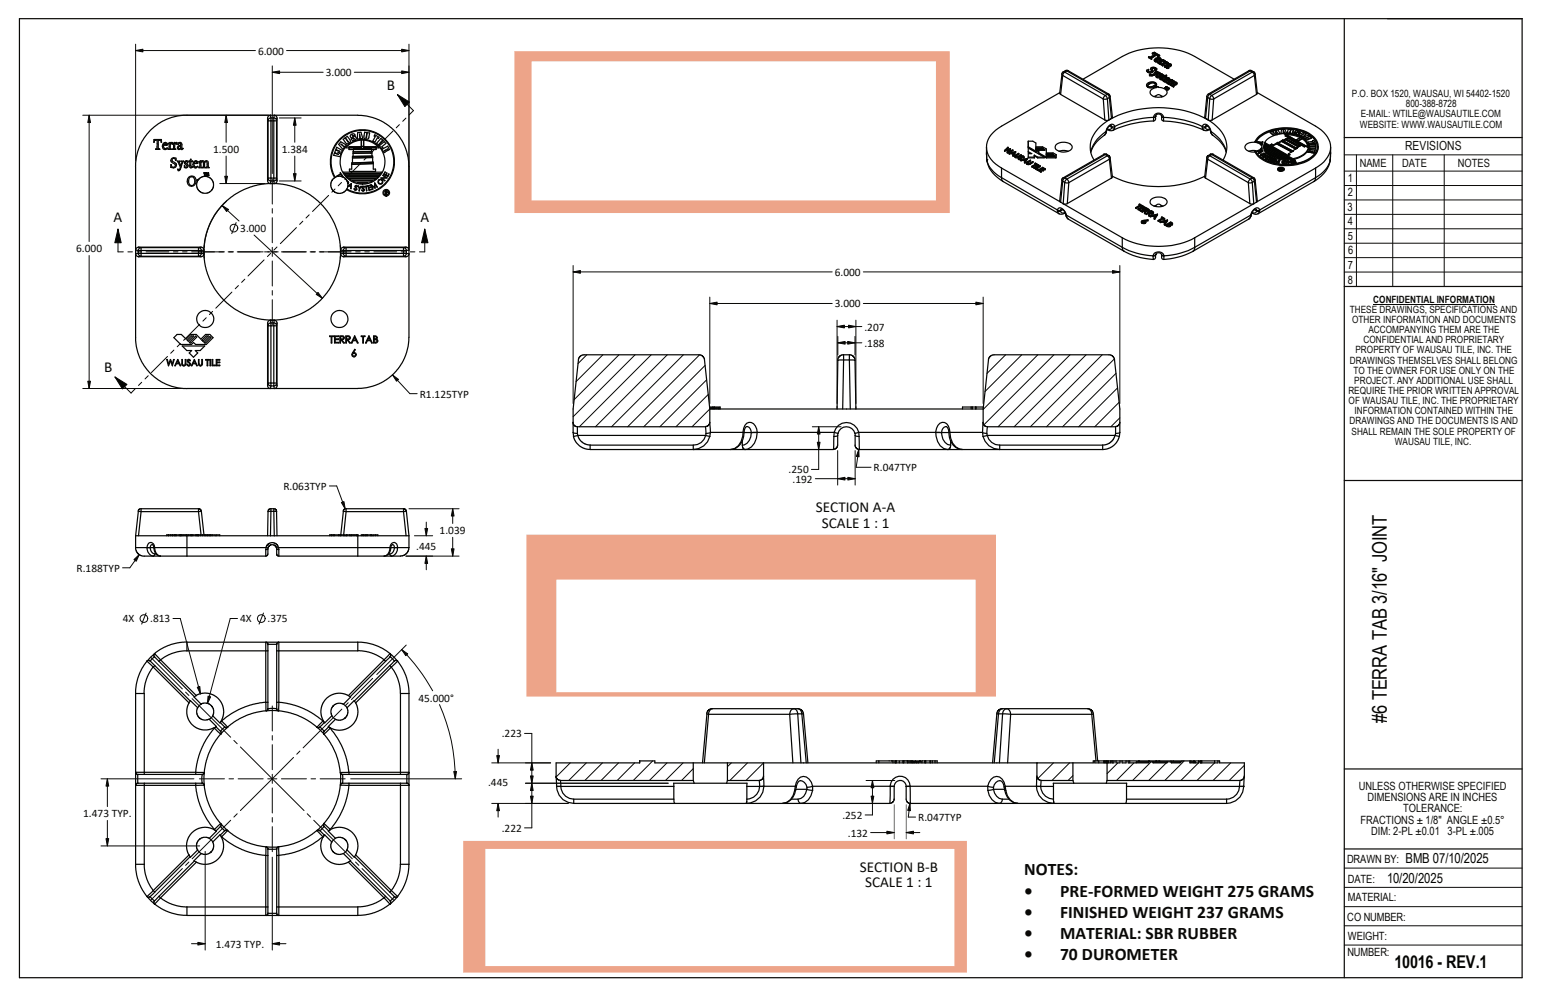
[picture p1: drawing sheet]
<svg xmlns="http://www.w3.org/2000/svg" width="432mm" height="279mm" viewBox="0 0 432 279" stroke-linecap="round" stroke-linejoin="round" font-family="sans-serif">
<defs><g id="words">
<text font-size="5.6" fill="#040503" x="386.6" y="201.7" transform="rotate(-90 386.6 201.7)">#6 TERRA TAB 3/16&quot; JOINT</text>
<g font-size="4.9" fill="#090806">
<text x="285.5" y="244.1">NOTES:</text>
<text x="285.5" y="250">•</text>
<text x="295.5" y="250">PRE-FORMED WEIGHT 275 GRAMS</text>
<text x="285.5" y="255.9">•</text>
<text x="295.5" y="255.9">FINISHED WEIGHT 237 GRAMS</text>
<text x="285.5" y="261.9">•</text>
<text x="295.5" y="261.9">MATERIAL: SBR RUBBER</text>
<text x="285.5" y="267.8">•</text>
<text x="295.5" y="267.8">70 DUROMETER</text>
</g>
<text font-size="4.9" fill="#040503" x="388.7" y="269.9">10016 - REV.1</text>
<g font-size="4.2" fill="#040503">
<text x="107.8" y="25.1">B</text>
<text x="31.7" y="61.8">A</text>
<text x="117.2" y="61.8">A</text>
<text x="29.1" y="103.8">B</text>
</g>
<g font-size="4.2" fill="#090806">
<text x="227.5" y="142.9">SECTION A-A</text>
<text x="229.1" y="147.2">SCALE 1 : 1</text>
<text x="239.7" y="243.1">SECTION B-B</text>
<text x="241.2" y="247.4">SCALE 1 : 1</text>
</g>
<g font-size="3.8" fill="#040503">
<text x="391.8" y="240.6">BMB 07/10/2025</text>
<text x="386.7" y="246.1">10/20/2025</text>
</g>
<text font-size="3.5" fill="#0d0b08" x="391.7" y="41.7">REVISIONS</text>
<g font-size="3.2" fill="#090806">
<text x="71.9" y="15.2">6.000</text>
<text x="90.8" y="21.3">3.000</text>
<text x="59.4" y="42.7">1.500</text>
<text x="78.6" y="42.7">1.384</text>
<text x="375.7" y="50.7">1</text>
<text x="375.7" y="58.8">3</text>
<text x="375.8" y="54.8">2</text>
<text x="67" y="64.7">3.000</text>
<text x="375.8" y="62.8">4</text>
<text x="21.2" y="70.4">6.000</text>
<text x="375.8" y="66.9">5</text>
<text x="375.8" y="70.8">6</text>
<text x="232.7" y="76.9">6.000</text>
<text x="375.8" y="75.1">7</text>
<text x="375.8" y="79.1">8</text>
<text x="232.7" y="85.7">3.000</text>
<text x="241" y="92.2">.207</text>
<text x="241" y="96.6">.188</text>
<text x="117" y="110.9">R1.125TYP</text>
<text x="219.8" y="132">.250</text>
<text x="243.5" y="131.4">R.047TYP</text>
<text x="79" y="136.6">R.063TYP</text>
<text x="220.9" y="134.6">.192</text>
<text x="122.6" y="149">1.039</text>
<text x="116" y="153.3">.445</text>
<text x="21.3" y="159.4">R.188TYP</text>
<text x="34.2" y="173.6">4X</text>
<text x="41.9" y="173.6">.813</text>
<text x="66.9" y="173.6">4X</text>
<text x="74.6" y="173.6">.375</text>
<text x="116.6" y="195.6">45.000°</text>
<text x="139.9" y="205.6">.223</text>
<text x="136.1" y="219">.445</text>
<text x="23.2" y="227.9">1.473 TYP.</text>
<text x="139.9" y="231.9">.222</text>
<text x="234.8" y="228.3">.252</text>
<text x="236.3" y="233.3">.132</text>
<text x="255.9" y="228.9">R.047TYP</text>
<text x="375.5" y="240.7">DRAWN BY:</text>
<text x="375.8" y="246.1">DATE:</text>
<text x="375.8" y="251.4">MATERIAL:</text>
<text x="375.6" y="256.8">CO NUMBER:</text>
<text x="375.8" y="262.1">WEIGHT:</text>
<text x="60.2" y="264.2">1.473 TYP.</text>
<text x="375.6" y="266.7">NUMBER:</text>
</g>
<g font-size="3.2" fill="#0d0b08">
<text x="379.1" y="46.5">NAME</text>
<text x="390.8" y="46.5">DATE</text>
<text x="406.4" y="46.5">NOTES</text>
<text x="378.8" y="220.2">UNLESS OTHERWISE SPECIFIED</text>
<text x="381.2" y="223.4">DIMENSIONS ARE IN INCHES</text>
<text x="391.1" y="226.5">TOLERANCE:</text>
<text x="379.2" y="229.7">FRACTIONS ± 1/8&quot; ANGLE ±0.5°</text>
<text x="382.2" y="232.9">DIM: 2-PL ±0.01 3-PL ±.005</text>
</g>
<g font-size="2.8" fill="#090806">
<text x="376.9" y="27.1">P.O. BOX 1520, WAUSAU, WI 54402-1520</text>
<text x="391.9" y="29.9">800-388-8728</text>
<text x="379.1" y="35.6">WEBSITE: WWW.WAUSAUTILE.COM</text>
<text x="379.3" y="32.7">E-MAIL: WTILE@WAUSAUTILE.COM</text>
<text x="376.3" y="87.3">THESE DRAWINGS, SPECIFICATIONS AND</text>
<text x="382.8" y="84.5">CONFIDENTIAL INFORMATION</text>
<text x="376.9" y="90.1">OTHER INFORMATION AND DOCUMENTS</text>
<text x="380.1" y="95.8">CONFIDENTIAL AND PROPRIETARY</text>
<text x="381.5" y="92.9">ACCOMPANYING THEM ARE THE</text>
<text x="376.3" y="101.4">DRAWINGS THEMSELVES SHALL BELONG</text>
<text x="377.9" y="98.6">PROPERTY OF WAUSAU TILE, INC. THE</text>
<text x="377.3" y="104.2">TO THE OWNER FOR USE ONLY ON THE</text>
<text x="377.5" y="107">PROJECT. ANY ADDITIONAL USE SHALL</text>
<text x="375.9" y="109.9">REQUIRE THE PRIOR WRITTEN APPROVAL</text>
<text x="375.9" y="112.7">OF WAUSAU TILE, INC. THE PROPRIETARY</text>
<text x="376.2" y="118.3">DRAWINGS AND THE DOCUMENTS IS AND</text>
<text x="377.6" y="115.5">INFORMATION CONTAINED WITHIN THE</text>
<text x="376.8" y="121.2">SHALL REMAIN THE SOLE PROPERTY OF</text>
<text x="388.8" y="124">WAUSAU TILE, INC.</text>
</g>
</g></defs>
<g fill="none" stroke="#0d0b08" stroke-width=".28">
<path d="M374.7 59.8h49.6M374.7 43.2h49.6M374.7 47.7h49.6M374.7 51.7h49.6M374.7 55.8h49.6M378.1 43.2v36.7M388.2 43.2v36.7M402.6 43.2v36.7M374.7 75.9h49.6M374.7 63.8h49.6M374.7 67.8h49.6M374.7 71.8h49.6"/>
<path d="M374.7 252.8h49.6M374.7 247.4h49.6M374.7 242.1h49.6M374.7 258.1h49.6M374.7 263.5h49.6"/>
</g>
<path d="M5.4 5.2v267.4h418.9v-267.4h-37.5" fill="none" stroke="#090806" stroke-width=".34"/>
<path d="M5.4 5.2h418.9M374.7 5.2v267.4M374.7 38.4h49.6M374.7 79.9h49.6M374.7 134h49.6M374.7 214.4h49.6M374.7 236.7h49.6" fill="none" stroke="#0d0b08" stroke-width=".34"/>
<path d="M313.4 70.1a17.4 17.4 0 0 0 8.4 2.2l.3-.5M322.1 71a.92 .92 0 0 1 .8-.5 .92 .92 0 0 1 .9 .5M332.6 70.1a17.8 17.8 0 0 1-8.5 2.2l-.3-.5" fill="none" stroke="#040503" stroke-width=".34"/>
<circle cx="322.1" cy="71" r=".17" fill="#040503"/>
<g fill="none" stroke="#040503" stroke-width=".34">
<path d="M356.3 39.9l4.1 2.2M357.7 39.2l3.8 2.2M358.6 38.8l3.7 2M359.3 38.4l3.5 2.1M361.7 39.4l2.4 1.3M275 42.6l.1 2.3M275 41v1.5M275.1 44.8a8.6 8.6 0 0 0 4.6 5.8l15.7 9.1h.6l.9-.3M282.9 43.5v.2M283.8 44v.3M284.6 43.7v.2M284.8 44v.3"/>
<path d="M285.5 43.7v.3M286.1 45.3v.3M295.8 58.3a2.26 2.26 0 0 1 1.5 2.2l.5 .5M296 50.2l-.6 5.8M307.7 43l.6-.1 .8 .5M307.7 43.1l-11.4 6.5-.3 .6M309 43.4l.5 .6 .6 5.3M320.3 58.5v.3M321.6 59.2v.3M337.4 43h.7l11.4 6.6 .4 .6 .6 5.8M337.4 43.1l-.7 .3-.3 .4-.6 5.5M350.1 58.3a2.47 2.47 0 0 0-1.5 2.2l-.4 .5-15.6 9.1"/>
<path d="M351.4 43.1v.2M351.7 41.4v.3M352.3 40.8v.2M352.7 42.9v.2M352.7 44v.3M353.3 43.8v.2M353.4 44v.3M353.9 43.8v.2M356.2 47.1v.1M357.4 45.1v.3M357.5 47.1v.1M358 47.1v.1"/>
<path d="M358.8 45.1v.2M364.7 40.8v.2M367.5 40.8v.2M370.8 44.8a8.7 8.7 0 0 1-4.6 5.8l-15.5 9-.9 .1-.8-.3M370.8 44.5v.4M370.8 44.5v.1M370.9 42.6l-.1 1.9M370.9 41v1.5M297.8 61.1l15.6 9M318.2 61.8v.3M319.4 61.8v.3M326.3 62.7v.3"/>
<path d="M326.9 62.3v.3"/>
</g>
<circle cx="275.1" cy="44.5" r=".17" fill="#040503"/>
<g fill="none" stroke="#040503" stroke-width=".34">
<path d="M348.1 19.7l-11.6 6.8-.7 6.2M348.1 19.7l.6-.1 .8 .5M296 20.6l.3-.5 .9-.5h.4l11.5 6.6M296 20.7l-.6 5.3M308.6 36.1l.6 .3 1.1-.1M309 26.2l.5 .7 .6 5.8M309.7 35a2.19 2.19 0 0 0-1.4 2.1l-.4 .6a8.8 8.8 0 0 0-3.8 4.8M322.1 33.1l-.3 .6a30.3 30.3 0 0 0-11.5 2.7M322.1 32.4a.87 .87 0 0 1 .8-.6 .87 .87 0 0 1 .9 .6M323.8 33.1l.1 .5 .3 .1a31.4 31.4 0 0 1 11.5 2.7M336.2 35a2.32 2.32 0 0 1 1.4 2.2l.2 .3a10.1 10.1 0 0 1 4 4.9M337.3 36.1l-.8 .3-.8-.1"/>
<path d="M349.5 20l.4 .7 .6 5.3M357.8 36.5v.2M358.6 37.8l.2-.1 2.4 1.4 1.3-.7M358.9 36.8v.3M359.3 38.4l-.1 .1M360.7 37.1v.3M361 36.7v.2M361.7 39.3l-.3 .2M362.1 37.2v.2M362.4 36.7v.3M363.5 38.3v.3"/>
</g>
<circle cx="322.1" cy="32.4" r=".17" fill="#040503"/>
<g fill="none" stroke="#040503" stroke-width=".34">
<path d="M297 19.7l.4 .1M297.4 19.8l11.3 6.5M297.4 19.8l-.6 .3M297.8 19.7l-.4 .1M320.2 16.1l.9 .4M320.2 19.6l-.2 .3M320.8 19.3l.2 .5M320.8 19.1v.2M320.9 16v.1M321.2 19.2l.4-.1 .5 .1M321.2 15l.9 .1M321.4 19.7a.92 .92 0 0 1-.8 .8 .92 .92 0 0 1-1-.7"/>
<path d="M321.8 16.9l.3 .3 .5 .1M321.8 16.6v.3M322.1 19.7l.6 .3-.3-.1-.5 .7 1-.3M322.5 19.4l-.6 .2M322.6 17.5l.7 .3M322.7 17.2h.1M322.8 15.5l-.3-.2-1.5 .9M323.3 15.6l-.6 .3M323.5 18l.7 .3M323.6 16.6l-.4 .3-.7-.4-.3 .3M323.6 16.4v.2M323.7 16.8h.1"/>
<path d="M324.4 17.2l-1.1 .4M324.4 17.3h.2M324.6 18.3v.4l.6 .1M324.6 17.4h.1M325.2 19l.6 .1M325.2 18.7v.3M325.3 17.7l-1.1 .4M325.5 18l.6 .1M325.7 17.7l-.4 .1M326.5 18v.3l-.8 .5M348.1 19.7l.4 .1M348.5 19.8l-11.3 6.5"/>
<path d="M348.5 19.8l.6 .3M348.9 19.7l-.4 .1M295.4 26l.3 .3M295.4 25.8l-16.2 9.4a6.5 6.5 0 0 0-4 7.3l.6 1.4 1.1 1.3 2.3 1.7M295.7 26.3l12.3 7.1M296 20.7l.2 .3M296.2 21l-.5 5.3M296.2 21l11.4 6.6M296.4 20.1h.4M296.8 20.1l-.6 .9M296.8 20.1l11.3 6.5M301.9 22.1l10.9-6.4a22.3 22.3 0 0 1 20.2 0l11 6.4"/>
<path d="M307.6 27.6l.4 5.8M308 33.4l.6 .2 .5-.2M308.1 26.6l.6 .9M308.1 26.6l-.5 1M308.2 37.1l-.4 .6M308.3 36.7a9.8 9.8 0 0 0-4.3 5.7M308.3 36.7l-.1 .4M308.4 36.9l-.2 .2M308.4 36.5l-.1 .2M308.7 35.9h.1M308.7 35.9l.1 .3M308.7 27.5l-1.1 .1"/>
<path d="M308.7 26.3l.5 .9M308.7 27.5l.4 5.9M308.7 26.3l-.6 .3M309.1 26.2l-.4 .1M309.2 35.1l.8 .5M309.2 27.2l-.5 .3M309.2 27.2l.6 5.8M309.5 26.9l-.3 .3M309.5 33.2a9.6 9.6 0 0 0-5.6 7.8 6.5 6.5 0 0 0 1.1 3.7M309.5 33.2a29.4 29.4 0 0 1 27.9 .7 8.3 8.3 0 0 1 4.4 8.9l-.8 1.9M309.5 33.2l-.4 .2M309.7 35l.3 .3"/>
<path d="M309.8 33l-.3 .2M310 35.6l.7 .1M310 35.6a.8 .8 0 0 1-1.3 .3M310 35.3v.3M310.1 32.7l-.3 .3M310.7 35.7l-.4 .6M310.7 35.3l-.1-.4a1.46 1.46 0 0 0-2.2 1.3l-.1 .5M310.7 35.3h-.7M310.7 35.3v.4M319.6 23.6v.3M319.7 23.9l.3 .4M320 24.1v.2"/>
<path d="M320.4 23.4l-.4 .6M320.4 23.2v.2M321.6 32.8l-.1 .9M321.6 32.7a1.41 1.41 0 0 1 1.4-1.2 1.41 1.41 0 0 1 1.4 1.2M321.6 32.7a27.3 27.3 0 0 0-10.9 2.6M321.6 32.7l.5-.3v.7M321.6 32.7v.1M321.6 26.9l1.3-.5 1.3 .5M321.9 23.1l.2 .2a1.34 1.34 0 0 1-2.1 .6v-.3l.4-.4M321.9 23.1l-.8-.2-.7 .3M321.9 23.3l-.8-.1-.7 .2M321.9 23.1v.2"/>
<path d="M321.9 23.3l.1 .1M321.9 24.3a2.09 2.09 0 0 1-1.9 0M321.9 24l.5-.4a.92 .92 0 0 0-1.2-.8 1.31 1.31 0 0 0-1.5 1l.3 .3M321.9 24a2.09 2.09 0 0 1-1.9 .1M321.9 24v.3M322.1 26.8v.2M322.2 21.4l.3 .2M322.2 24.1l.6 .1M322.2 24.1l.1 .2M322.2 24.1h.1M322.3 24.3h.1M322.3 24.1h.1"/>
<path d="M322.3 24.1v.2M322.4 24.1v.3l-.5 .1a1.23 1.23 0 0 0-1.3 1.2 1.23 1.23 0 0 0 1.2 1.3 2.93 2.93 0 0 0 3.5-1.1 1.99 1.99 0 0 0-2.5-1.5v-.2M322.4 24.1l.4 .1M322.4 23.5v.3l-.5 .5M322.5 21.6h.8M322.5 21.4h.8M322.5 21.4v.2M322.7 20.2h-.3l-.3 .3M322.7 21.3h-.1M323 20.3h.1M322.9 20.3h.1M323.1 20.8v.5l-.5 .1v-.4l-.4 .2 .3 .2"/>
<path d="M323.1 20.8v.4M323.2 20.6l-2.1 .6-.7-.2M323.2 20.6h.6l.4 .3-.4 .1 .1-.3h-.3l-.1 .4M323.2 20.6l-.1 .2M323.3 21.4v.2M323.4 22.1l.1 .1M323.4 21.8v.3M323.5 22.2l.5 .1M323.5 21.2l-.2 .4M323.5 22h.5M323.5 21.3l-.2 .1M323.5 22v.2"/>
<path d="M323.5 20.9h.3M323.8 32.4l.1 .2 .5 .1M323.8 26.8v.3M323.8 32.4v.7M323.8 32.4h.1M323.9 21.7l-.2 .2 .3 .1M323.9 21.9l-.1 .1M323.9 21.9h.1M323.9 21.7h.1M323.9 21.7v.2M324 22.2v.1M324 22v.3"/>
<path d="M324.2 22.2l.2 .5M324.2 21.1l-.4 .1M324.4 32.7a27.4 27.4 0 0 1 10.8 2.6M324.4 22.7l.1 .1M324.4 22.5l.1 .1M324.4 22.5v.2M324.4 32.7v1M324.5 22.8h.2M324.5 22.6h.2M324.5 22.2l.1 .2 .6 .2M324.5 22.6v.2M324.7 24.5v.2"/>
<path d="M324.7 24.5v.1M324.7 21.3v.2M324.7 22.6v.2M324.7 21.5l-.8 .4M324.7 22.8l.4 .1M324.7 22.6h.4M324.7 21.3l.3 .1M324.7 21.3l-.8 .4M324.7 24.6v.1M324.9 24.6l.1 .2M324.9 24.6l.1 .1M325 22.1l-.4 .3-.1-.2"/>
<path d="M325 22.1l.5 .3M325 21.8l.5 .4M325 21.8l-.5 .4M325 21.8v.3M325 21.4v.3l-.3-.2M325 24.2v.1M325 24.7v.1M325 24.7l.4-.2-.2 .3M325 24.2l.4 .1M325 24.2l-.3 .3M325 21.4h.2M325.1 22.9l.5 .3"/>
<path d="M325.1 22.6v.5l.5 .3M325.2 21.4l-.4-.2 .4-.2h-.8l.1 .2-1.1 .6 .1 .2M325.2 21.4v.2M325.2 22.6v.2M325.2 24.8v.1M325.2 22.8h-.1M325.2 24.8h.1M325.2 22.8l-.1 .1M325.2 22.6h-.1M325.2 24.3v.1M325.2 21.2l-.2 .1M325.2 24.4l-.5 .3"/>
<path d="M325.2 24.3h.1M325.2 24.3l-.5 .3M325.2 24.7l-.2 .1M325.2 24.8l.5-.1-.3 .2M325.3 24.3l-.1 .1M325.4 24.9l.1 .2M325.4 24.3l-.1 .1M325.4 24.9l.1 .1M325.4 24.3h-.1M325.5 22.4h.1M325.5 22.2h.1M325.5 24.9h-.3"/>
<path d="M325.5 22.2v.2M325.5 25v.1M325.6 22.4h.2M325.6 24.4l-.1 .3M325.6 24.4l-.7 .2M325.6 24.4l-.2 .3 .6-.1M325.6 22.2v.2M325.6 23.2v.2M325.6 22.2h.2M325.7 21.8h-.6l.5 .3 .2-.2M325.7 21.8h.1M325.7 21.8v.2l-.4-.1"/>
<path d="M325.7 23.1l-.1 .3M325.7 23.2h-.1M325.8 22.2l.2-.2a.99 .99 0 0 0-1-.4 .99 .99 0 0 0-.8 .8l.2 .1M325.8 23.3v.2l.6 .3M325.8 23.3l.6 .3M325.8 22.2v.2M325.9 22.8l-.3 .2 .1 .1M325.9 23l-.2 .2M325.9 22.8v.2M326 22.2l-.2 .2M326 24.6l-.5 .5M326 24.6l-.5 .4"/>
<path d="M326.1 21.9v.3M326.2 22.7v.2M326.2 22.9l-.3 .1M326.2 22.7l-.3 .1M326.2 22.2l.6 .1M326.2 22.2l.1 .1M326.2 22.2v.2M326.3 22.3l-.9 .6-.2-.1M326.3 22.3v.1M326.4 23.6v.2M326.4 23.6h.1M326.5 22.8l-.3 .1"/>
<path d="M326.5 22.6h.5M326.5 22.6l-.3 .1M326.5 22.6v.2M326.5 23.7v.2l.6 .4M326.5 23.7l.6 .3M326.7 23.2l-.4 .3 .1 .1M326.7 23.2v.2M326.7 23.4l-.3 .2M326.8 22.3l-.2 .1h.5l.3 .3M326.8 22.3v.1M326.8 22.3h.1M327 22.6v.2h-.5"/>
<path d="M327 22.6v.2l-.7 .4-.5 .1M327.1 23.8l.1 .2M327.1 23.8v.1M327.1 24v.3M327.2 23.2l-.5 .2M327.2 23h.5M327.2 23l-.5 .2M327.2 23v.2M327.2 24l-.1 .3M327.2 24h-.1M327.4 22.7l-.1 .2 .8 .2-.3 .3M327.4 22.7v.2"/>
<path d="M327.4 23.9l-.2 .1M327.4 23.6l-.3 .2M327.4 23.6v.3M327.7 23v.2h-.5M327.7 23l-.3 .4-.9 .3M327.8 23.6l-.4 .3M327.8 23.4l-.4 .2M327.8 23.4v.2M328.1 23.4l-.3 .2M328.1 23.1v.3M335.2 35.7l.5 .6M335.2 35.3a.81 .81 0 0 1 1.2-.5 2.69 2.69 0 0 1 1.2 1.9"/>
<path d="M335.2 35.3h.8M335.2 35.3v.4M335.8 32.7l.2 .3M336 35.6l-.8 .1M336 35.6l.4 .5 .8-.2M336 35.3v.3M336 33l.8 .4M336.2 35l-.2 .3M336.4 26.9l.3 .3M336.7 35.1l-.7 .5M336.7 27.2l-.7 5.8M336.7 27.2l.5 .3"/>
<path d="M336.8 26.2l.4 .1M336.8 33.4l.6 .2 .5-.2M337.2 35.9l-.1 .3M337.2 27.5l1.1 .1M337.2 26.3l-.4 .5-.1 .4M337.2 35.9h.1M337.2 27.5l-.4 5.9M337.2 26.3l.6 .3M337.4 36.5l.2 .2M337.5 36.9l.2 .2M337.6 36.7a9.3 9.3 0 0 1 4.2 5.7M337.6 36.7l.1 .4"/>
<path d="M337.7 37.1l.4 .6M337.8 26.6l.5 1M337.8 26.6l-.6 .9M338.3 27.6l-.4 5.8M349.1 20.1l.6 .9M349.1 20.1l-11.3 6.5M349.5 20.1h-.4M349.7 21l-11.4 6.6M349.7 21l.6 5.3M349.8 39.5v.2a2.38 2.38 0 0 0-2.8 1.3 2.38 2.38 0 0 0 2.8 1.4M349.8 39.5h.3M349.8 39.5a8.7 8.7 0 0 1 6.9-3.8 12.4 12.4 0 0 1 9.4 2.4 3.5 3.5 0 0 1-.6 5.9 13 13 0 0 1-14.9-.8l-.8-1"/>
<path d="M349.9 20.7l-.2 .3M350.1 39.5a8.4 8.4 0 0 1 6.9-3.6 10.9 10.9 0 0 1 9.6 3 3.6 3.6 0 0 1-1.6 5.3 13.2 13.2 0 0 1-13.7-.5l-1.2-1.6-.3 .1M350.1 39.7a8.4 8.4 0 0 1 6.9-3.6 10.9 10.9 0 0 1 9.6 3l.5 1.1 .1 .7M350.1 39.7l1.2 .5v-.2M350.1 39.5v.2M350.3 26.3l-12.4 7.1M350.5 26l-.2 .3M350.5 25.8l16.2 9.4a6.9 6.9 0 0 1 4.2 6.5 7.9 7.9 0 0 1-4.2 5.2M350.6 39.6v.2l1.1 .2M350.6 39.6l1.1 .2v.1M351.7 39.9v.1M351.7 39.9l.1 .1"/>
<path d="M351.8 40l-.1 .6M352 39.5l-.2 .7M352 39.5l-.2 .2-1.2-.1M352 39.5l-.2 .5M352.7 39.8l7.5 4.4h-.4l-7.2-4.1zM352.7 39.8v.2M353.2 38.9a8.9 8.9 0 0 1 10.9 .3 2.48 2.48 0 0 1-1 4.1 9.1 9.1 0 0 1-10-.7 2.39 2.39 0 0 1 .1-3.7zM354.1 36.8v.2l.9 .8M354.1 36.8l.9 .9M354.9 36.6l.3 .7-.5-.7-.6 .2M354.9 36.6v.3M355 37.7v.1"/>
<path d="M355.7 36.4l.4 .6-.6-.6-.6 .2M355.7 36.4v.3M355.7 36.4l.6-.2 .4 1M355.7 37.4l.3 .2M355.8 37.5h.1M355.8 37.5l-.8 .2M356 37.4l-.5-.4 .3 .5M356 37.4v.1M356.2 39.8l-.3 .2M356.2 39.7l.1 .1M356.2 39.7l-1.2 .7M356.2 39.8l.1 .1"/>
<path d="M356.2 39.7v.1M356.3 39.8v.1M356.3 39.9l4.1 2.1M356.3 39.9h.1M356.7 37.2v.1M356.7 37.2l-.7 .2M357.1 37.1h.8M357.1 37.1v.2M357.3 39.4l3.9 2.1M357.3 39.4v.1M357.3 39.5l-.9 .5M357.3 39.5l3.8 2.1"/>
<path d="M357.3 39.3l4 2.2M357.3 39.3v.1M357.6 39.2l-.3 .1M357.6 39l.1 .1M357.6 39l-1.3 .8M357.6 39.2h.1M357.6 39v.2M357.7 39.2l3.8 2.2M357.7 39.1v.1M357.8 36.3l.1 .4zM357.8 36.5v.2M357.8 36.9v.3"/>
<path d="M357.8 36.9h.1M357.8 36.9v.2M357.9 36.9v.3M357.9 36.9l.1 .2M358 37.1h.6M358 37.1v.1M358.3 38.9l3.7 2M358.3 38.9l3.6 2M358.3 39l-.5 .3M358.3 39l3.6 2M358.3 38.9v.1M358.4 37.5l2 .2 2.1 .7"/>
<path d="M358.6 37.7l-.6-.4a6.9 6.9 0 0 1 6.2 2.4l.3 1.4-.6-.3-.3 .2-4.4-2.5M358.6 37.7l-.4 .2 .9 .5M358.6 37.7l-.2 .3M358.6 37.8l2.5 1.4 .2-.1 .4 .2M358.6 38.6l-.9 .5M358.6 37.8l2.5 1.5M358.6 38.7l-.3 .2M358.6 38.7l.1 .1M358.6 38.6v.2M358.6 38.8l3.7 2M358.6 37.1v.1M358.6 37.8l2.5 1.4"/>
<path d="M358.6 37.8h.1M358.6 37.1l-.5-1h-.8l-.2 1M358.8 37.7l-.2 .1M358.8 37.7l2.4 1.4M358.8 37.7h.1M358.9 37.1l.2 .2M359.1 38.4l-.5 .2M359.1 38.4v.2l-.4 .2M359.2 38.5l3.4 2M359.2 38.5l3.3 2.1M359.2 38.5h.1M359.3 38.4l-.1 .1"/>
<path d="M359.3 38.4l3.5 2.1M359.3 38.4h.1M359.5 37.2v.1M359.8 36.1h-.7l-.2 .6v.3l.6 .2M359.8 36.1l-.2 .9M360.3 37.1l-.2 .2M360.3 36.9l-.2 .2-.6 .1M360.3 36.9v.2M360.6 36.2l-.7-.1-.3 .9M360.6 36.2l-.3 .9M360.6 36.2l-.3 .7M360.8 37l-.1 .2 .5 .2"/>
<path d="M360.8 36.9v.1M360.8 36.9l.6 .1M361.1 39.2v.1M361.2 37.4v.1M361.2 39.1l-.1 .1M361.2 39.1h.1M361.3 37l.2 .1-.2 .2 .1-.3M361.3 37h.1M361.3 39.2l-.2 .1M361.3 39.2l.4 .2M361.3 39h.1M361.3 39l.4 .3"/>
<path d="M361.3 39v.2M361.3 39l-.1 .1M361.4 37v.3M361.4 39.5l2.4 1.4M361.4 39.5l2.3 1.4M361.4 39.5h.1M361.5 39.5l2.4 1.3M361.5 39.5h-.1M361.7 36.7l.4 .4-.1 .2M361.7 39.4l-.2 .1M361.7 39.4l2.4 1.3M361.7 36.7v.1"/>
<path d="M361.7 39.3v.1M361.7 36.8l.6 .2M361.7 36.8h.1M361.7 39.3h.1M361.8 36.6v.1M361.8 36.6l-.1 .1M361.8 36.7l-.1 .1M361.9 37.6l.6 .3M361.9 37.6v.2M362 37.5l-.3 .2M362 37.3l-.2 .2-.6-.1M362 37.3v.2"/>
<path d="M362.1 37.4l-.1 .1M362.1 37.1l.2 .1M362.3 36.9a.81 .81 0 0 0-1.2-.3l.2 .4M362.3 37.1v.1M362.3 36.9v.1M362.3 36.9v.3M362.4 37l-.1 .1M362.5 37.9v.1M362.5 38.4h.1M362.5 38.4l.5 .2M362.5 38.4l-1.2 .6M362.7 38l-.2 .1"/>
<path d="M362.7 37.9l.5 .3M362.7 37.9v.2M362.7 37.8v.1M362.7 37.8l-.2 .1M362.9 37.6l.5-.3zM363 38.6h.1M363 38.6l-1.3 .7M363 38.7l1 .9 .5 1.3M363 38.6l-1.3 .8M363 38.7l-1.2 .7M363 38.6v.1M363.2 38.4h.1"/>
<path d="M363.2 38.2v.2M363.7 38.9l.5 .2 .4-.2M363.7 38.7h.9M363.7 38.7v.1M364 37.3l-.8 1.1M364 37.3l-.8 .9M364 37.3l-.7-.3-1.4 .6M364.1 38.4v.1M364.6 38.7v.2M364.7 39.6l.1 .6M364.7 39.6l.1 .4M365.1 38l-.4-.3-1 .4-.2 .3 .2 .3"/>
<path d="M365.1 38l-1 .4M365.1 38v.1M365.5 38.4l-.3-.4-1.3 .5 .2-.1M365.5 38.4v.2l-.9 .3M365.5 38.4l-.9 .3M365.9 39.2v.2M365.9 39.2l.1 .2-1.3 .2M365.9 39.2h.4l.3 .7M366.1 40l-1.3 .2M366.1 40l.2 .2M366.1 39.8l.2 .2M366.1 39.8l-1.3 .2"/>
<path d="M366.1 39.8v.2M366.3 40v.2M366.6 39.9v.2l-.3 .1M366.6 39.9l-.3 .1M275 42.5l.1 2.1M275.1 44.6a7.8 7.8 0 0 0 4.1 4.9M275.1 44.5v.1M275.1 44.6h.1M275.1 44.6v.2M279.2 49.5l.1 .7 .4 .4M279.2 46.9l16.5 9.4M279.2 46.9v2.6"/>
<path d="M279.2 49.5l15.6 9M280 42.2h.1M280 42l1.4-.4-.6 1M280 42h.1M280 42v.2M280.8 42.6h.1M281.1 41.1l-.4 .6M281.1 41.1l-1.1 .9M281.1 41.1l-.7 .7 1.3-.3M281.2 41.9l-1.2 .3M281.3 42.7l.1 .3M281.3 42.7l.1 .1"/>
<path d="M281.4 42.8v.2M281.7 41.5l-.4 .6M281.7 41.5l-.6 .7 1.3-.3M282 42.8l-.6 .2M282 42.8l.4 .3M282 42.6l.5 .3-.2 .4M282 42.6l-.6 .2M282 42.6v.2M282.2 42.6l.7-.2-.3 .4zM282.3 43.3l.1 .3M282.3 43.3h.1M282.4 41.9v.2l-1.6 .5"/>
<path d="M282.4 41.9l-1.6 .5M282.4 43.3v.3M282.7 42.7l-.3 .1M282.9 43.7l.1 .2M283 43.7v.2M283.1 43.3v.3l.2-.1M283.1 42.3l-.7 1.3M283.1 42.3l-.7 1M283.1 42.3l-1.8 .4M283.3 43.3h-.2M283.3 43.3v.2M283.8 44.3l.2 .2"/>
<path d="M284 43.9h-1M284 43.6l-1 .1M284 43.6v.3M284 44.5h.7M284 44.3h.7M284 42.8l-1.1 .5 .1 .4M284 42.8v.3l-.7 .4M284 44.3v.2M284 42.8l-.7 .5M284.1 43.9l-.3 .2 .2 .2M284.1 43.9v.3M284.5 44.5l.1 .3"/>
<path d="M284.5 44.5l.1 .1M284.6 43.9v.3a.33 .33 0 0 1-.3 .1 .33 .33 0 0 1-.2-.4M284.6 44.6v.2M284.7 43.2l-.9 .4a.39 .39 0 0 1-.4 .1 .39 .39 0 0 1-.3-.4M284.7 43.2v.2l-.7 .5M284.7 44.3v.2M284.7 43.2l-.7 .4M284.8 44.3l-.1 .2M284.8 43.8v.1M284.8 43.8h.4M284.8 43.6h.4M284.8 43.6l-.1 .7"/>
<path d="M284.8 43.6v.2M285.2 43.8v.1M285.2 43.6v.2M285.2 43.8l.2 .3M285.2 44.7l-.6 .1M285.2 44.7l.5 .3M285.2 44.5l.6 .3-.2 .4M285.2 44.5l-.6 .1M285.2 44.5v.2M285.2 43.8l.2 .1M285.4 43.9a.42 .42 0 0 0-.3-.5 .42 .42 0 0 0-.5 .3v.4M285.4 43.9v.2"/>
<path d="M285.5 43.9l-.1 .2M285.5 44.5l.6-.2-.2 .4zM285.6 45.2h.1M285.6 45.2l.1 .3M285.7 45.2v.3M286 44.6h-.3M286.1 45.6l.2 .2M286.3 45.6v.2M286.4 45.3v.2l.2-.2M286.4 44.2l-.7 1.3M286.4 44.2l-.7 1M286.4 44.2l-1.9 .3"/>
<path d="M286.4 44.2h.1M286.6 45.1l-.2 .2M286.6 45.1v.2M286.6 42.3l1 .5h-1v1.2h1.7v-.7l1 .5M286.6 43.8h1.7M286.6 40.9l2.2 1.3M287.2 45.8h-.9M287.2 45.6h-.9M287.2 42.8l-.6-.3v-1.2l4.5 2.5M287.2 45.6v.2M287.3 44.7l-1 .4-.2 .2 .2 .3M287.3 44.7v.2l-.7 .4"/>
<path d="M287.3 44.7l-.7 .4M287.7 46.4l.1 .3M287.7 46.4h.1M287.8 46.4v.3M288 45.1l-1.2 .5h-.4v-.3M288 45.1v.2l-.8 .5M288 45.1l-.8 .5M288.2 46.7l.1 .2M288.2 46.7h.1M288.3 46.7v.2M288.3 43.5l1 .5M288.5 45.6l.1 .2"/>
<path d="M288.5 45.6l.8 .2M288.5 45.6l.3 .1-1.1 .7M288.6 46.9v.3l.6 .3M288.6 46.9l.6 .4M288.8 42.4l-2.2-1.3v-1.7h1.3l.9 .5v1h1.8l1.1 .6v1.1h1.8l.9 .5M288.8 42.2h.8v.6l2.1 1.2M288.8 42.4h.8M288.8 41.2h1.6l.5 .2h-2.1zM288.8 42.2v.2M288.9 46l-1.1 .7M288.9 46l.2 .1M288.9 41.9h2.4v-.2h-2.5l.1 .2"/>
<path d="M288.9 45.8l.2 .1M288.9 45.8l-1.1 .6M288.9 45.8v.2M289.1 45.9v.2M289.2 47.3v.2M289.3 45.8l-.2 .3M289.3 45.8l-.2 .1M289.3 43.8v.2M289.3 43.8h1.8M289.3 47.2l-.1 .3M289.3 47.2l-.1 .1M289.4 47.4v.2l.8 .4"/>
<path d="M289.4 47.4l.8 .4M289.6 46v.2l-1.3 .7M289.6 46l-1.3 .7M289.6 46l-1.4 .7M289.6 42.6l2.1 1.2M290 46.3v.2l-.9 .5M290 46.3l-1.4 .6M290 46.3l-1.1 .6 .4 .3M290.2 47.3l-.3 .2M290.2 47.3l.5 .4M290.2 47.1v.2M290.2 47.8v.2"/>
<path d="M290.2 47.1l.5 .4M290.2 47.1l-.5 .3 .6 .3M290.3 47.7l-.1 .3M290.3 47.7l-.1 .1M290.4 41.2v.2M290.7 47l-.2 .1M290.7 47l.6 .4M290.7 46.8l.6 .4M290.7 46.8l-.4 .2 .6 .4M290.7 46.8v.2M290.7 47.5v.2M290.9 47.4l-.2 .3"/>
<path d="M290.9 47.4l-.2 .1M291.1 43.8v.2h-1.8M291.3 47.2v.2M291.4 47.1l-.1 .3M291.4 47.1l-.7-.4-1.3 .7M291.4 47.1l-.1 .1M291.7 44h2.6M291.7 43.8h2.6v.2M291.7 42.8h1.7l.4 .3h-2.1zM291.7 43.3h2.3v.3h-2.2zM291.7 43.8v.2M291.8 43.6h2.2"/>
<path d="M293.4 43.1h.1M293.4 42.8v.3M294.3 40.5a3.1 3.1 0 0 1 4.6 .4 1.97 1.97 0 0 1-2.5 1.5 1.82 1.82 0 0 1-2.2-1.6zM294.4 43.1l-.1 .9M294.4 43.1v.2M294.8 58.9l.4 .7M294.8 58.5a.85 .85 0 0 1 .7-.6 .85 .85 0 0 1 .8 .5l.6 .7 .4 .9M294.8 58.5l.8 .1M294.8 58.5v.4M295.2 42.2l1-.2 1.6 .2M295.4 56l.3 .3M295.6 58.8l.4 .6 .8-.2-.1 .3"/>
<path d="M295.6 58.8l-.8 .1M295.6 58.6v.2M295.7 56.3l.7 .5M295.8 58.3l-.2 .3M296 50.2l.2 .3M296.2 58.5l-.6 .3M296.2 50.5l-.5 5.8M296.2 50.5l.6 .3M296.4 56.8l16.4 9.5M296.4 49.6h.4M296.8 50.8l1.1 .1M296.8 49.6l-.6 .9"/>
<path d="M296.8 50.8l-.4 6M296.8 49.6l.6 .4M297.1 59.8l.2 .2M297.3 60l15.5 9M297.3 60v.4M297.4 50l.5 .9M297.4 50l-.6 .8M297.5 56.8l-.6 .1-.5-.1M297.9 50.9l-.4 5.9M307.7 43.1h.4M308.1 43.1l.6 .3M308.1 43.1l-11.3 6.5"/>
<path d="M308.5 43.1h-.4M308.7 43.4l.5 1M308.7 43.4l-11.3 6.6M309.1 43.4h-.4M309.2 44.4l-11.3 6.5M309.2 44.4l.6 5.3M309.5 44l-.3 .4M309.8 49.7l-12.3 7.1M310 49.1a29.9 29.9 0 0 0 25.8 0M310.1 49.3l-.3 .4M316.6 57.9l.1 .3M316.6 57.9l.1 .1"/>
<path d="M316.7 58v.2M317.2 58.3v.2l.9 .4M317.2 58.3l.9 .4M317.5 57l.2 .3M317.5 57l.3 .2-1.2 .7M317.5 57l.2-.1 .7 .4M318 57.4l-1.3 .8M318 57.4l.3 .2M318 57.2l.3 .2M318 57.2l-1.3 .8M318 57.2v.2M318.1 58.2l-.4 .1"/>
<path d="M318.1 58.2l.6 .3M318.1 57.9v.3M318.1 58.7v.2M318.1 57.9l.6 .4M318.1 57.9l-.6 .4 .7 .3M318.2 58.6l-.1 .3M318.2 58.6l-.1 .1M318.3 58.8l.1 .3M318.3 58.8l.1 .1M318.3 57.4v.2M318.4 57.3l-.1 .3M318.4 58.9v.2"/>
<path d="M318.4 57.3l-.1 .1M318.6 57.8l-.2 .2M318.6 57.8l.7 .4M318.6 57.6l.7 .4M318.6 57.6l-.4 .2 .7 .5M318.6 57.6v.2M318.7 58.3v.2M318.9 58.3l-.2 .2M318.9 58.3h-.2M319 59.3l.2 .3M319.1 58.8l-.7 .3M319.1 58.8h.1"/>
<path d="M319.1 58.5v.3M319.1 58.5l-.1 .8M319.1 58.5l-.7 .4M319.3 58v.2M319.3 58.7v.2l.4 .2 .5-.1M319.3 58.7l.9 .1M319.3 58.7l-.1 .9M319.4 57.9l-.1 .3M319.4 57.9l-.8-.5-1.4 .9M319.4 57.9l-.1 .1M319.5 59.5l.1 .3M319.5 59.5l.1 .1"/>
<path d="M319.6 59.6v.2M319.7 58.2l-.5 .3 .7 .3 .3-.2-.2-.3M319.7 58.4l.3 .2M319.7 58.2l.3 .1M319.7 58.4l-.3 .2M319.7 58.2v.2M320 58.6l.1 .1M320 58.3v.3M320.2 58.8l.1-.4-.6-.4-1.4 .8M320.2 60l.2 .3M320.2 60l.2 .1M320.2 58.8v.2"/>
<path d="M320.3 59.4l-.7 .4M320.3 59.4v.1M320.3 59.2l-.1 .8M320.3 59.2l-.7 .4M320.3 59.2v.2M320.3 58.8l-.1 .2M320.5 59.6l.9 .1M320.5 59.4l.6 .2 .3-.2M320.5 59.6l-.1 .7M320.5 59.4l-.1 .7M320.5 59.4v.2M320.8 55.8a3.1 3.1 0 0 1 4.5 .3 1.91 1.91 0 0 1-2.4 1.6 1.77 1.77 0 0 1-2.3-1.7z"/>
<path d="M320.8 58.9l-.4 .2 .9 .3M320.8 58.9v.2M320.8 58.9l.3 .2M320.8 59.1l-.2 .2M320.8 59.1l.3 .2M321.1 59.1l.3 .1-.1 .2M321.1 59.3l.2 .1M321.1 59.1v.2M321.4 59.4l.1-.3-.6-.4-1.4 .8M321.4 59.4v.3M321.5 59.5l-.1 .2M321.6 57.4l1.3-.5 1.3 .5"/>
<path d="M322.1 57.3v.2M322.7 59.7l-.8 1.4M322.7 59.7l-.8 1.2M322.7 59.7l-2.2 .5M323.8 57.3v.3M335.8 49.3l.2 .4M336 49.7l12.4 7.1M336.4 44l.3 .4M336.7 44.4l-.7 5.3M336.7 44.4l11.3 6.5M336.8 43.4h.4M337.2 43.4l-.4 .5-.1 .5"/>
<path d="M337.2 43.4l11.3 6.6M337.4 43.1h.4M337.8 43.1l-.6 .3M337.8 43.1l11.3 6.5M338.2 43.1h-.4M348 50.9l.4 5.9M348.1 42.2l1-.2 1.5 .2M348.4 56.8l.6 .1 .5-.1M348.5 50l-.5 .9M348.5 50l.6 .8M348.7 60l-15.7 9M348.7 60l-.1 .4"/>
<path d="M348.8 59.8l-.1 .2M349.1 50.8l-.4 .2-.7-.1M349.1 49.6l.6 .9M349.1 50.8l.4 6M349.1 49.6l-.6 .4M349.5 49.6h-.4M349.5 56.8l-16.5 9.5M349.7 58.5l.6 .3M349.7 50.5l-.6 .3M349.7 50.5l.6 5.8M349.8 42.2v.2M349.9 50.2l-.2 .3"/>
<path d="M350.1 58.3l.2 .3M350.3 56.3l-.8 .5M350.3 58.8l-.5 .6-.7-.2 .1 .3M350.3 58.8l.8 .1M350.3 58.6v.2M350.5 56l-.2 .3M350.6 42.2l-.4 .1M350.6 42h1.4M350.6 42.2h.5M350.6 42v.2M350.6 42h.5M350.9 42.5v.3"/>
<path d="M350.9 42.5v.1M350.9 42.6v.2M351.1 42.2l.1 .2M351.1 42l.1 .3-.3 .2M351.1 42v.2M351.1 58.9l-.4 .7M351.2 58.5a.87 .87 0 0 0-.8-.6 .87 .87 0 0 0-.9 .5l-.5 .7-.3 .9M351.2 58.5l-.9 .1M351.2 58.5l-.1 .4M351.2 42l.5 .1-.3 .1zM351.3 41.9l-.1 .1M351.3 41.9h.2"/>
<path d="M351.3 41.7h.2M351.3 41.7v.2M351.3 40l.1 .1M351.3 42.2h.1M351.3 40h.5l-.1 .4M351.4 43.3l.1 .1M351.4 40.1v.2M351.4 40.1h.3l-.1 .2M351.4 40.3h.2M351.5 43.4l.5 .1M351.5 43.2l.5 .1M351.5 41.7v.2"/>
<path d="M351.5 43.2v.2M351.6 43v.2l.4-.1a.32 .32 0 0 1 .3-.4 .32 .32 0 0 1 .3 .4M351.6 43l-.1 .2M351.6 40.3l.1 .1M351.6 41.3h.1M351.6 41.4l-.3 .3M351.6 40.3v.2l-.2-.2M351.6 41.3v.3M351.6 43v.2M351.7 40.6v.7M351.7 40.4v.2M351.7 41.3v.4l-.2 .2"/>
<path d="M351.7 41.5l-.2 .2M352 43.3v.2M352 42v.2l-1.1 .6M352 42l-1.1 .6M352.1 43.7l.1 .3M352.1 43.7l.1 .1M352.2 43l-.2 .3M352.2 43.8v.2M352.3 41a4.5 4.5 0 0 0 4.3 3.5 7.6 7.6 0 0 0 7.9-2.5l.2-1M352.3 42.8l-.3 .7M352.3 43l-.1 .1M352.3 43l.2 .1"/>
<path d="M352.3 42.8h.2M352.3 42.8v.2M352.5 40.6l6.3 3.7h-.6l-5.7-3.3zM352.5 40.9l5.9 3.4M352.5 41.1l5.4 3.2-.6-.1-4.7-2.7zM352.5 42.8l.1 .3M352.5 42.8l.1 .5M352.6 40.2l6.9 4-.4 .1-6.6-3.8zM352.6 41.4l4.9 2.8M352.6 40.2v.3M352.6 40.4l6.6 3.9M352.6 43.1v.2"/>
<path d="M352.7 43.1l-.1 .2M352.7 43.8l-.5 .2M352.7 43.6v.2M352.7 43.6l-.5 .2M352.7 44.3l.1 .2M352.7 41.7l4.2 2.5-.9-.2-3-1.8zM352.7 40v.1M352.7 40l7.2 4.2M352.8 44.5h.6M352.8 43.9v.2l.4 .1M352.8 44.2h.6M352.8 43.9v.3"/>
<path d="M352.8 43.9v.2M352.8 44.2v.3M352.9 42.1l3.4 1.9M352.9 43.1v.4M352.9 43.1l-.8 .6M352.9 43.1l-.2 .4h.7M353.3 43.9l-.1 .3M353.3 43.7l-.6 .1M353.4 42.6l1.9 1.2zM353.4 44.2v.3M353.4 44.3v.2M353.4 43.7v.2"/>
<path d="M353.4 43.9v.3M353.4 43.5v.1M353.4 43.9h.3M353.4 43.7h.3M353.4 43.5l-.7 .1M353.6 44.6l.1 .2M353.6 44.6h.1M353.7 44.6v.2M353.7 43.9v.1M353.7 43.7v.2M353.7 43.9v.2l.2-.2M353.7 43.9h.2"/>
<path d="M353.9 43.9l-.5-.3-.1 .6M354 43.9l.1 .3M354 43.9l.7 .2M354 43.9l.3 .1-.7 .6M354.2 44.8v.2l.6 .2M354.2 44.8l.6 .2M354.4 44.3l-.7 .5M354.4 44.3l.2 .1M354.4 44.1l.2 .1M354.4 44.1l-.7 .5M354.4 44.1v.2M354.5 40.2l-.5 .2 5.2 3 .4-.3-.4-.2"/>
<path d="M354.5 40.2l.5 .2M354.5 40.4l-.3 .1M354.5 40.4l.5 .2M354.5 40.2v.2M354.6 44.7l-.1 .1M354.6 44.7l.5 .2M354.6 44.5l.5 .2M354.6 44.5l-.3 .3 .6 .2M354.6 44.5v.2M354.6 44.2v.1M354.7 44.1l-.1 .1M354.7 44.1v.2"/>
<path d="M354.8 45v.2M354.9 45l-.1 .2M354.9 44.5h-.1M354.9 44.5l.5 .1M354.9 44.2l.5 .2M354.9 44.2l-.2 .3 .5 .1M354.9 45h-.1M354.9 44.2v.3M355 40.4v.2M355 45.1l.2 .2M355 45.1h.2M355.1 44.7v.2"/>
<path d="M355.2 44.6l-.1 .3M355.2 45.1v.2M355.2 44.6l-.1 .1M355.4 44.4v.2M355.5 44.4l-.1 .2M355.5 44.4l-.7-.2-.6 .6M355.5 44.4h-.1M355.6 44.6l.2 .8M355.6 44.6l-.4 .7M355.6 44.6l-.4 .5M355.7 44.4l-.7 .7M355.7 44.4h.1"/>
<path d="M355.7 44.4l.2 .7 .8-.5M355.8 45.2v.3M355.8 45.2l.7-.4-.1 .5M355.8 45.2h.1M355.9 40l4.3 2.3M355.9 40.1l-.9 .5M355.9 40.1l4.1 2.3M355.9 40v.1M356.2 47.2a1.06 1.06 0 0 0 1.8 0M356.3 46.8a.99 .99 0 0 1 1.7 .5 1.19 1.19 0 0 1-1.8-.1zM356.4 45.3v.3M356.4 45.3v.1"/>
<path d="M356.4 47.2l.4-.3h.5l.5 .3M356.4 47a.71 .71 0 0 1 .8-.3 .71 .71 0 0 1 .5 .6 .7 .7 0 0 1-.7 .3 .7 .7 0 0 1-.6-.6zM356.4 45.1l-.6 .4M356.4 45.4v.2M356.5 47.2l.1 .2M356.5 47.2l.1 .1M356.6 47.3v.1M356.7 44.6l-.3 1M356.7 44.6l-.3 .8M356.8 47.5h.1M356.9 47.2l-.3 .2M356.9 47.1v.1"/>
<path d="M356.9 47.1h.1M356.9 47.1l-.3 .2M356.9 47.5h.1M356.9 47.1l-.1 .4M357 47.3h.4M357 47.2h.4M357 47.3l-.1 .2M357 47.2l-.1 .3M357 47.2v.1M357 47.1l.3 .1M357.2 46.9l-.2 .2M357.2 46.9l.1 .1"/>
<path d="M357.2 47l-.2 .1M357.2 47l.1 .1M357.2 46.9v.1M357.3 47v.2M357.3 47.1v.1M357.3 47v.1M357.4 47.2l-.2-.3-.7 .3M357.4 47.2v.1M357.4 45.3l.1 .3 .6 .1M357.5 47.2l-.1 .1M357.6 45a.5 .5 0 0 1 .6-.2 .5 .5 0 0 1 .3 .5l-.6 .1-.3-.1zM358.1 45.5v.2"/>
<path d="M358.1 45l-.6 .3M358.1 45l.5 .2M358.1 44.8v.2M358.8 45.1l-.1 .4-.6 .2M358.8 45.1a.72 .72 0 0 0-.7-.4 .72 .72 0 0 0-.7 .6l.7 .2M358.8 45.1l-.3 .3-.4 .1M358.9 44.7l.2 1M358.9 44.7h.1M358.9 44.7v.3M359 44.7l1 .6M359.2 42.9v.2l.3 .1M359.2 45.2l.9 .4"/>
<path d="M359.2 45.5l-.1 .2M359.8 44.7l.1 .5M359.8 44.7l.2 .6M359.8 44.7l.3 .7M360.1 45.6h.1M360.1 45.4h.1M360.1 45.4l-1-.5 .1 .6M360.1 45.4v.2M360.2 44.7l.4 .9M360.2 44.7l.4 .7M360.4 42l.2 .1-1.4 .8M360.6 45.4v.2"/>
<path d="M360.9 44.6v.2l-.4 .1M360.9 44.6l-.7 .1M360.9 44.6l-.6 .1 .2 .2h.6M361.1 44.9v.2l-.5 .1M361.1 44.9l-.6 .1 .2 .3h.6M361.3 45.3v.2l-.7 .1M361.3 45.3l-.7 .1M361.5 41.2l.2 .1-1.3 .7M361.5 41.2v.2M361.5 41.3v.1M362.3 40.7l-.8 .5M362.3 40.7h.1"/>
<path d="M362.8 40.5h.1M362.8 40.5l-.5 .2M364.1 40.7v.1M364.1 40.8v.1M364.5 42.2v.3h.4M364.5 42.2l.4 .1M364.8 40v.2M364.9 41.5v.1M364.9 42.3v.2M365 40.3v.6M365 40.3v.4M365 40.3l1.7-.1 .1 .4"/>
<path d="M365 40.9h.1M365 40.9l-.1 .6M365 40.9l1.8 .1M365 40.7v.2M365 42.2l-.1 .3M365 42.2l.3 .1M365 42l.4 .1-.1 .2M365 42l-.1 .3M365 42v.2M365.3 42.3v.2l.3 .1M365.3 42.3l.3 .1M365.3 41.3v.4v-.2l1.4 .1"/>
<path d="M365.3 41.3l1.4 .1M365.3 41.3v.2h-.4M365.6 42.4v.2M365.7 42.4l-.1 .2M365.7 42.4h.2M365.7 42.2h.3l-.1 .2M365.7 42.2l-.1 .2M365.7 42.2v.2M365.9 42.4v.2l.4 .1M365.9 42.4l.4 .1M366.3 42.5v.2M366.6 41.9l-.3 .8"/>
<path d="M366.6 41.9l-.3 .6M366.6 41.9l-1.8-.3-.3 .6M366.7 41.4v.2M366.7 49.5l-.1 .7-.4 .4M366.7 46.9l-16.4 9.4M366.7 46.9v2.6M366.7 49.5l-15.5 9M366.8 40.6v.3h-1.5M366.8 41l-.1 .6M366.8 41l-.1 .4M366.8 40.6l-1.8 .1M367.5 41a5.7 5.7 0 0 1-5 4.6 12.9 12.9 0 0 1-11.9-2.2l-.8-1"/>
<path d="M370.8 44.6a7.8 7.8 0 0 1-4.1 4.9M370.8 44.5v.1M370.8 44.6h.1M370.8 44.6v.2M370.9 42.5l-.1 2.1M297.2 60.2l.1 .2M297.3 60.4l.5 .7M312.8 69l.2 .6 .4 .5M312.8 66.3a22.3 22.3 0 0 0 20.2 0M312.8 69a19.9 19.9 0 0 0 8.6 2.3M312.8 66.3v2.7M318.2 62l.1 .3"/>
<path d="M318.3 62.3h.9M318.3 62.1h.9M318.3 62.1v.2M318.5 61.6l-.1 .1a.38 .38 0 0 0 .4 .4 .38 .38 0 0 0 .4-.4l-.1-.1M318.5 61.6h.6M318.5 61.8h.6M318.5 61.8l-.1 .1M318.5 61.6v.2M319.1 61.8l.1 .1M319.1 61.6v.2M319.2 62.1v.2M319.4 61.7l.6-.1v-.3l-1.7 .3-.1 .2 .1 .3"/>
<path d="M319.4 62l-.2 .3M320 61.4l-.9 .1 .3 .2-.2 .4M320.4 60.1v.2M320.5 60.2l.2 .3M320.5 60.2h.2M320.7 60.2v.3M321.4 60.3l-.7 .2M321.4 60.3l.5 .3M321.4 60.1l.6 .4-.3 .3M321.4 60.1l-.7 .1M321.4 60.1v.2M321.4 71.4l.1 .9"/>
<path d="M321.4 71.3a1.57 1.57 0 0 1 1.5-1.1 1.57 1.57 0 0 1 1.5 1.1M321.4 71.3v.1M321.6 60.1l.8-.2-.3 .5zM321.7 60.8l.2 .3M321.7 60.8l.2 .1M321.9 60.9v.2M322.1 71l-.7 .3M322.1 71l-.2 .3-.5 .1M322.1 71v.8M322.2 60.2h-.3M322.8 61.5l.2 .3M322.8 61.5l.2 .1"/>
<path d="M323 61.6v.2M323.4 61.8l.1 .3M323.4 61.8h.1M323.5 61.8v.3M323.8 60.6l.1 .2M323.8 60.6l.1-.1 .8 .4M323.8 60.6l.3 .1-1.3 .8M323.8 71l.1 .2 .5 .1M323.8 71l.2 .3 .4 .1M323.8 71h.1M323.8 71v.7M324.1 61.9l-.6 .2"/>
<path d="M324.1 61.9l.6 .4M324.1 61.7l.7 .4-.2 .4M324.1 61.7l-.6 .1M324.1 61.7v.2M324.2 60.8v.2M324.2 61l-1.2 .8M324.2 61l.3 .2M324.2 60.8l.3 .2M324.2 60.8l-1.2 .8M324.4 61.7l.8-.2-.3 .5zM324.4 71.3v1M324.5 61v.2"/>
<path d="M324.6 62.5l.1 .3M324.6 62.5l.1 .1M324.7 60.9l-.2 .3M324.7 60.9l-.2 .1M324.7 62.6v.2M325 62.7v.2l.3 .2M325 62.7l.3 .2M325 61.8h-.3M325.3 63.1l.9 .1M325.3 62.9h.9M325.3 62.9v.2M325.5 61.4l-.8 1.4"/>
<path d="M325.5 61.4l-.8 1.2M325.5 61.4l-2.1 .4M325.8 62.4l-.6 .3 .2 .1M325.8 62.4h.1M325.8 62.6l-.4 .2M325.8 62.6v.1M325.8 62.4v.2M325.8 62.4l.3 .2M325.8 62.4v.3M326.1 62.6l-.1 .3-.6-.1M326.1 62.6v.2l-.3-.1M326.2 62.9v.3"/>
<path d="M326.3 62.9l-.1 .3M326.3 62.1l-.4 .2 .7 .1M326.3 62.1h.2M326.3 62.3l-.2 .1M326.3 62.3l.2 .1M326.3 62.1v.2M326.5 62.1l.1 .3M326.5 62.1v.3M326.5 62.4h.1M326.7 62.7l-.4 .1M326.7 62.5l.1-.4-.5-.2-1.3 .8M326.7 62.5l-.4 .1-.1 .3"/>
<path d="M326.7 62.5v.2M326.9 62.5l-.2 .2M333 69v.3l-.4 .8M333 69a19.9 19.9 0 0 1-8.6 2.3M333 66.3v2.7M348.6 60.4l-.5 .7M348.7 60.2l-.1 .2"/>
</g>
<circle cx="322.9" cy="20.2" r=".17" fill="#040503"/>
<g fill="none" stroke="#040503" stroke-width=".34">
<path d="M319.6 19.6l.4 .4M319.6 19.6v.2M320 20l.5 .2 .7-.2M320 20v.2M320.2 15.9l.8 .4M320.2 15.9v.2M320.2 19.4l-.6 .2M320.2 19.4v.2M321 16.3v.3M321.1 16.3h-.1M321.1 16.3v.2M321.2 14.8l.6-.2 1.5 .8"/>
<path d="M321.2 14.8v.2M321.2 14.8l.1 .1M321.3 18.9h.6M321.3 18.9l-.1 .2 .2 .7M321.3 14.9v.2M321.3 18.9v.2M321.4 19.8l-.2 .2M321.4 19.8v.2M321.6 15.6l-.8 .5 .3 .2M321.6 15.6v.3M321.6 14.7l-.3 .2M321.6 14.7h.2"/>
<path d="M321.6 14.7v.3M321.8 14.7l.1 .1M321.8 14.7v.2M321.9 19.4h.1M321.9 14.8v.2M321.9 19.4v.2M321.9 14.8h.1M321.9 18.9l.2 .2-.2 .3M321.9 16.9l.2 .1M321.9 16.9v.2M321.9 18.9v.2M322 14.8l.3 .2-.3 .2a2.04 2.04 0 0 1-1.8 .7"/>
<path d="M322 14.8v.2M322 19.4v.2M322.1 19.9v-.2l-.6 1-.6 .1-.2-.1M322.1 16.6l.1 .2 .5 .2M322.1 16.6v.2M322.1 17v.2M322.1 17h.2M322.2 19.3l-.2 .1M322.2 19.3v.2M322.3 17v.2M322.4 20v.2M322.5 19.2a1.06 1.06 0 0 0-1.7-.1l.1 .2a.44 .44 0 0 1-.3 .7 .44 .44 0 0 1-.5-.5l.1-.1"/>
<path d="M322.5 19.2l-.3 .1M322.5 19.2v.2M322.5 19.9v.3M322.5 15.1l-.9 .5M322.5 15.1v.2M322.5 15.1l.3 .2M322.5 16.3l.6 .3M322.5 16.3l-.4 .3M322.5 16.3v.2M322.6 17.3v.2M322.6 17.3l.6 .4M322.7 16.2l.4-.1 .3 .3-.2 .1z"/>
<path d="M322.7 15.7v.2M322.7 15.7h.1M322.7 20v.2M322.7 17v.2M322.7 17h-.4M322.8 15.3l.1 .1-.2 .3M322.8 15.3v.2M323.1 16.6l.1 .1M323.1 16.6v.2M323.2 17.4l.1 .2M323.2 16.7h.2M323.2 16.7v.2"/>
<path d="M323.2 17.4v.1M323.2 17.7v.2M323.3 15.4l-.6 .3M323.3 15.4v.2M323.3 16.2v.2h-.4M323.3 17.6v.2M323.3 17.6l-.1 .1M323.4 16.7l.2-.2a1.02 1.02 0 0 0-1-.4 1.02 1.02 0 0 0-.8 .7l.1 .1M323.4 16.7v.2M323.5 17.8v.2M323.5 17.8l.6 .4M323.7 17.1l-.5 .3"/>
<path d="M323.7 17.1v.3M323.7 16.6l.7 .1M323.7 16.6h.1M323.7 16.6v.2M323.8 16.6l.1 .1M323.8 16.6v.2M323.9 16.8l-.9 .5h-.4M323.9 16.7v.1M324.1 17.9l.1 .2M324.1 17.9v.1M324.1 18.2v.2M324.2 18.1v.2"/>
<path d="M324.2 18.1l-.1 .1M324.3 16.9l.2 .1M324.3 16.9l-.6 .2M324.3 16.9v.3M324.4 16.7l-.3 .2 .7 .1M324.4 16.7v.1M324.5 17v.1M324.5 17l-.1 .3M324.5 17.1v.3M324.6 17.7l-.5 .2M324.6 17.7v.2M324.6 17.1l.6 .1"/>
<path d="M324.6 17.1h.1M324.6 17.1v.3M324.7 17.1l.1 .1M324.7 17.1v.3M324.7 18.5l.6 .1-.1 .2M324.7 18.5v.3M324.8 17.3l-1 .5h-.3M324.8 17.2v.1M324.8 17l-.3 .1M324.8 17v.1M325 18.2h.9l-.5 .3h-.4M325 18.2v.3"/>
<path d="M325 18.5h.1M325.2 17.4l.2 .1M325.2 17.4l-.6 .3M325.2 17.4v.3M325.2 18.8l.2 .1M325.2 17.2l-.2 .2 .7 .1M325.2 17.2v.2M325.2 18.8v.3M325.2 17.2h.1M325.3 17.6l.1 .1M325.3 17.6v.2M325.4 17.5l-.1 .1"/>
<path d="M325.4 18.9h.4M325.4 17.5v.1M325.4 17.7v.2M325.4 18.9v.2M325.5 17.8l.3-.1 .6 .2 .1 .2-.2 .2M325.5 17.8l.1 .1M325.5 17.8v.2M325.5 18.8l.3 .3M325.5 18.8h.1M325.6 17.9h.5M325.6 18.5h-.6M325.6 17.9v.2"/>
<path d="M325.7 18.6l-.2 .2M325.7 17.5l-.3 .2M325.7 17.5v.2M325.7 18.6v.2M326.1 17.9l-.1 .3a.94 .94 0 0 0-1.4 .2l.1 .1M326.1 17.9v.2M326.3 18.3l-.6 .3M326.3 18.3v.2M42.9 38.9h2.1v.8l-.3-.6h-.6v2.3l.4 .3h-1.1l.4-.3v-2.3h-.6l-.3 .6zM43.3 39.1h.1M46.9 40l.5-.3 .1 .4 .3-.3h.2v.4l-.3-.2-.2 .4v1l.3 .3h-.9l.3-.4v-1.2zM48.1 40l.5-.3 .1 .4 .3-.3h.3v.4l-.2-.2-.4 .4v1l.3 .3h-.9l.3-.3v-1.3z"/>
<path d="M49.6 39.9l.6-.2 .3 .1 .2 1.5 .4 .1-.3 .3-.4-.3-.3 .3a.51 .51 0 0 1-.6-.4 .51 .51 0 0 1 .3-.6l.6-.3-.1-.3-.4-.1-.3 .3zM74.6 32.9l.1 .8M74.6 32.9v17.5M74.7 33.7h2.4M74.7 33.7v16M75.5 32.9a.79 .79 0 0 0-.8 .8M75.5 32.9l-.1-.8a.88 .88 0 0 0-.8 .8M75.5 32.9v17.6M75.5 32.9h.8M76.3 32.9a.73 .73 0 0 1 .8 .8M76.3 32.9l.2-.8a.79 .79 0 0 1 .7 .8M76.3 32.9v17.6"/>
<path d="M77.1 33.7v16M77.2 32.9l-.1 .8M77.2 32.9v17.5M94.6 38.9l1.5-1.3 2.4-1.1 1.7-.3h1.7l1.6 .3 2 .8 1.9 1.5 1.7 2.4 .7 2.2 .1 2.5-.5 2.3-.9 1.8-2 2.2-2.4 1.3-2.2 .5-2.8-.2-2.1-.8a.47 .47 0 0 0-.8 .3l-.7 .5-1.1 .1-1.1-.3-.5-.5-.5-.9-.1-.9 .7-1.4a.5 .5 0 0 0 .4-.5 .5 .5 0 0 0-.4-.5l-.7-2.6v-2.7l.8-2.4zM95 39.5l1.6 .9-.5 .5h-.3l.2 .2-.5 .5-1.1-1.3zM95.7 38.9l.5-.5 .9 1.2-.8-1.2 .5-.4 .7 .9a.74 .74 0 0 1-.2 1 .74 .74 0 0 1-1-.2zM97.7 37.6l.4-.2h.7l.2 .3-.6 .2-.1-.2v.2a.69 .69 0 0 1 .8 .2 .69 .69 0 0 1 .1 .7l-.4 .3h-.6l-.3-.4 .6-.2 .2 .3-.1-.3a.71 .71 0 0 1-.7-.1 .71 .71 0 0 1-.2-.8zM99.7 37l.9-.1 .5 1.7-.6 .1-.1-.3-.1 .3-.7 .1zM100.2 37.4v.7zM100.7 39.1v1.8M100.8 39.1v2.1M101.3 39.1v2.1"/>
<path d="M101.4 39.1v2.1M101.6 36.9l.7 .1-.2 1.4 .3-1.4 .6 .1-.2 1.4a.75 .75 0 0 1-.9 .2 .75 .75 0 0 1-.4-.8zM104.5 37.6l1.2 .7-.2 .3-.3-.2-.7 1.2-.6-.3 .7-1.2-.3-.2zM106.2 38.6l.5 .4-1.2 1.4-.5-.4zM320.4 20.8l.1 .1M320.4 20.8v.2M320.5 20.9h.6M320.5 20.9v.2M320.7 20.7l-.3 .1M320.7 20.7h.1M321.1 20.9v.3M321.2 20v.2"/>
<path d="M321.7 20.8l-.6 .1M321.7 20.8v.2M322.2 21.2v.2M322.3 20.1v.2M322.6 20v.2M322.7 20.5l-1 .3M322.7 20.5v.2M322.7 21v.3M322.9 20.3l.1-.1 .4 .2M323.3 20.4l-.6 .1M323.3 20.4v.2M323.4 20.4h-.1"/>
<path d="M323.4 20.4v.2M323.4 20.8v.2M323.5 21.3v.2M323.5 20.7v.2M323.8 21v.2M323.8 20.7v.2M323.8 21v.3M324.2 20.9v.2M324.3 21v.3M325.2 21.4v.2M325.2 21v.2M45.5 40a.65 .65 0 0 1 1.1 0l-.1 .5h-.9a.74 .74 0 0 0 .5 .9h.6l-.5 .3h-.5a1.08 1.08 0 0 1-.2-1.7z"/>
<path d="M45.7 40l.4-.1 .3 .4h-.8zM47.9 44.2l.5-.2 .7 .1v.6a.6 .6 0 0 0-.5-.5 .6 .6 0 0 0-.6 .3v.3l.3 .3a.94 .94 0 0 1 .9 .9 1.01 1.01 0 0 1-1.6 .7l.2-.8a.57 .57 0 0 0 .6 .8 .57 .57 0 0 0 .4-.9l-.3-.2a.96 .96 0 0 1-.9-.9zM49.4 44.9h.8l-.2 .4 .4 1 .4-1.2-.2-.2h.6l-.9 2.3-.3 .4h-.3l-.2-.4 .5 .1 .3-.6zM49.8 41l.6-.4-.2 .8h-.4zM50.6 45h.1M51.4 45.1l.4-.2h.6l-.1 .5-.2-.3a.25 .25 0 0 0-.3 0 .25 .25 0 0 0-.1 .3l.7 .6a.61 .61 0 0 1-.2 .7 .61 .61 0 0 1-.8 0v-.5l.2 .4a.32 .32 0 0 0 .5 0 .32 .32 0 0 0 0-.5l-.6-.5zM52.6 49.4a1.29 1.29 0 0 1 1.7 0 1.29 1.29 0 0 1 .3 1.7 1.21 1.21 0 0 1-1.5 .8 1.21 1.21 0 0 1-.9-1.4l.1-.6zM52.7 49.7a.91 .91 0 0 1 1.2-.3 .91 .91 0 0 1 .4 1.1 .91 .91 0 0 1-.3 1 .91 .91 0 0 1-1 .1 1.59 1.59 0 0 1-.3-1.9zM53.1 44.4l.1 .5h.5l-.5 .2v1.3l.5 .2-.5 .2-.3-.2v-1.5h-.2zM53.2 46.1h.1M54 45.1a.67 .67 0 0 1 1.1 0l-.1 .5h-.9a.76 .76 0 0 0 .5 1l.6-.2-.5 .4h-.5a1.11 1.11 0 0 1-.2-1.7zM54.2 45.2l.5-.2 .2 .4-.8 .1z"/>
<path d="M55.5 45l.5-.2v.4l.2-.2a.45 .45 0 0 1 .8 .2 .55 .55 0 0 1 .7-.4 .55 .55 0 0 1 .3 .7l.1 1.1 .2 .2h-.8l.2-.2v-1.3l-.3-.2a1.25 1.25 0 0 0-.1 1.7h-.8l.2-.4-.1-1.2a.45 .45 0 0 0-.5 0 .45 .45 0 0 0-.1 .6v.7l.3 .3h-.8l.2-.4v-1zM55.5 50l-.6 .2 .3 .1M55.5 50l-.3 .3M55.5 50l.5-.5 .8-.3h1l1 .6 .7 1.3v1.1l-.6 1-1.3 .7-1-.1-1.1-.5-.7-1.4 .1-1 .3-.6M56.9 48.1h.4l-.2 .8h-.1zM57.4 48.1h.2l.2 .6 .2-.6h.1l.2 .8-.3-.5-.1 .5h-.2l-.1-.5-.1 .5h-.2zM74.6 50.4a.79 .79 0 0 0 .8 .8M74.7 49.7a.79 .79 0 0 0 .8 .8M74.7 49.7h2.4M74.7 49.7l-.1 .7M75.4 51.2h1.1M75.5 50.5h.8"/>
<path d="M75.5 50.5l-.1 .7M76.3 50.5l.2 .7M77.1 49.7a.73 .73 0 0 1-.8 .8M77.1 49.7l.1 .7M77.2 50.4a.73 .73 0 0 1-.7 .8M93.4 49.4l-.6-1.2-.4-1.8v-2.6l.4-1.8 .6-1.3 1-1.3 1.2-1.2 1.6-.9 1.4-.6 3-.3 3.1 .8 1.4 .8 1.2 .9 1.7 2.5 .5 1.5 .3 1.6-.1 1.6-.3 1.6-1.4 2.7-.8 1-1.5 1.1-2.5 1.1-1.6 .2h-1.6l-2.1-.5-1.2-.6M93.5 49.4l-.2 .2M93.9 41.1l1.5 .9-.3 .7-.9-.2 .8 .5-.3 .7-1.7-.4 .2-.6 1.2 .4-1.1-.6 .3-.6 1.1 .3-1.1-.5zM93.9 49.1l1.1-.6-.1-.3 .4 .6-.3-.2zM95 49.1h-.8l-.7 .3M95 40.2l.6 .4zM95.2 49.2h-.2l.4-.3 .4 .5"/>
<path d="M95.2 49.2l.3 .1M95.2 49.2l.1-.1 .2 .2M95.5 49.3l.3 .1M95.8 48h10.5l-.2 .4h-10.1zM95.8 49.4l.9 .9M96.1 48.6h9.9l-.3 .4h-9.3zM96.4 41.2l.7-.7 1.5-1 1.5-.4h1.5l2.4 .7 1.7 1.4h-4.4M96.4 41.2h4.4M96.6 49.2h8.9l-.4 .4h-8.1zM96.7 52.7l-.1 .2M96.8 50.6l.2 .2-.1 .3M96.8 50.6l-.1-.2a.48 .48 0 0 1 .4 .3 .48 .48 0 0 1-.1 .5"/>
<path d="M96.8 50.6l.1 .5M96.9 51.1l.1 .1M96.9 52.1l-.2 .6M97 51.9l-.1 .2M97 51.9l1-.7-.1 1.4-.1-.5-.5-.3-.4 .3M97 51.2v.7M97.2 49.8h7.7l-.5 .4h-6.7zM97.3 41.2v.5h7.6v-.5M97.4 51.7l.4-.3v.5zM98.1 50.4h5.9l-.8 .4h-4.3zM98.4 43.6l5.5-.1v1.8M98.4 43.6h-.1v1.9"/>
<path d="M98.6 41.5h4.9l.1 .7-5.1 .2zM98.6 41.5v.2M99 51.8l.4-.1 .3 .3-.5-.2-.1 .3a.61 .61 0 0 1 .2 .9h-.4l-.2-.3 .4 .2a.43 .43 0 0 0 .2-.4 .43 .43 0 0 0-.3-.3zM99.7 51h2.7zM99.8 51.9l.4 .6 .6-.5-.5 .6-.1 .6zM100.8 40.8h.6M100.8 40.8v.1M100.8 40.9h-3.5v.3h3.5M101 52l.6 .1h-.5l-.1 .2a.55 .55 0 0 1 .5 .4 .55 .55 0 0 1-.2 .6l-.5-.3 .5 .2a.42 .42 0 0 0 .1-.5 .42 .42 0 0 0-.4-.2zM101.3 40.9h3.5v.3M101.4 41.2h-.1M101.4 41.2h3.4"/>
<path d="M101.7 51.9l.7-.1-.3 .2 .2 1.2-.3-1.2zM102.5 51.8l.8-.2-.6 .3 .1 .4 .6-.1-.6 .2 .2 .5h.6l-.7 .2zM103.5 51.5l.3 1.3 .2-.1-.3-.9 .8 .7M103.5 51.5l.9 .7 .1-1.2 .7 1.2-.6-.8v1.1M103.5 51.5h.1M103.5 41.5v.2M103.6 42.2l.1 1.4h-5.3M103.6 42.2l-5.2 .1v1.3M103.7 42.6l-5.3 .2M103.9 45.2h.2v2h.6v.6h-7.3v-.6h.6v-1.8h.3M103.9 43.9l-5.6 .1 5.6-.1M103.9 45.3l-5.6 .2"/>
<path d="M104.1 45.6l-6.1 .2M104.5 52.5h.1M104.8 40.9v.3M105.7 40.6l1.4-1.1 .5 .5-1.1 .9 .2 .2-.3 .3zM106.5 41.6l1.6-.8 .5 .9-.4 .2-.1-.4-.3 .2 .2 .3-.3 .2-.2-.4-.3 .2 .2 .4-.3 .2zM106.8 48.8l1.1 .8-1.3 .1 .6 .7-1-.7 1.3-.2-.8-.6zM107.3 48l-.2 .6 .4 .2 .4-.5-.3 .5 .4 .3 .5-.5-.4 .6-1.2-.6zM107.4 53.3a.3 .3 0 0 1 .5 .1 .3 .3 0 0 1-.2 .4l.3 .5-.5-.5-.1 .5zM107.5 53.5h.4v.2l-.4 .1zM107.9 49.6h.1M38.6 70.7a.79 .79 0 0 0 .7 .8M38.6 70.7l-.8 .1a.88 .88 0 0 0 .8 .8"/>
<path d="M38.6 70.7h17.5M38.6 69.9h17.5M38.6 69.9v.8M38.6 68.9a.88 .88 0 0 0-.8 .8l.8 .2M38.6 68.9l.7 .1M38.6 71.6h17.4M38.6 68.9h17.4M39.3 69a.79 .79 0 0 0-.7 .9M39.3 69v2.5M39.3 69h16M39.3 71.5h16M39.3 71.5l-.7 .1"/>
<path d="M55.3 69a.88 .88 0 0 1 .8 .9M55.3 69v2.5M55.3 71.5l.7 .1M56 68.9a.79 .79 0 0 1 .9 .8M56 68.9l-.7 .1M56.1 70.7a.88 .88 0 0 1-.8 .8M56.1 69.9v.8M56.1 70.7l.8 .1M56.8 70.2l.5-4.2 1.2-3.7 1.5-2.7 2.6-3 3.3-2.6 4-1.9 3.2-.7 3.9-.2 3.7 .6 3.1 1.1 2.7 1.5 3 2.5 2.2 2.7 1.5 2.7 1.3 3.7 .5 4.2M56.9 70.8a.79 .79 0 0 1-.9 .8M56.9 69.7l-.8 .2M56.9 69.7v1.1"/>
<path d="M56.9 68.5v.6M94.9 68.5l.1 1.7M94.9 71.4v.6M95 70.8a.88 .88 0 0 0 .8 .8M95 70.2l-.5 4.2-1.3 3.7-1.5 2.7-2.2 2.7-3 2.6-2.7 1.4-3.1 1.1-3.7 .6-3.9-.1-3.2-.8-4-1.9-2.7-1.9-2.6-2.9-2.1-3.5-1.2-3.7-.4-4.2v1.8M95 69.7l.7 .2M95 69.7v1.1M95.7 70.7a.79 .79 0 0 0 .8 .8M95.7 70.7h17.6M95.7 69.9h17.6M95.7 69.9v.8M95.7 70.7l-.7 .1"/>
<path d="M95.8 68.9a.88 .88 0 0 0-.8 .8M95.8 68.9l.7 .1M95.8 71.6h17.4M95.8 68.9h17.4M96.5 69a.79 .79 0 0 0-.8 .9M96.5 69v2.5M96.5 69h16M96.5 71.5h16M96.5 71.5l-.7 .1M112.5 69a.88 .88 0 0 1 .8 .9M112.5 69v2.5M112.5 71.5l.7 .1"/>
<path d="M113.2 68.9a.79 .79 0 0 1 .8 .8l-.7 .2M113.2 68.9l-.7 .1M113.3 70.7a.88 .88 0 0 1-.8 .8M113.3 70.7l.7 .1a.79 .79 0 0 1-.8 .8M113.3 69.9v.8M48.5 94.1l.9-.8h1.1l1.4 1.3 1.3-1.3h1.5l1.3 1.3 1.3-1.3h1.2l.9 .8-1.9 2h-3l-.6-.6-.5 .6h-3zM50.8 96.5h6.3l-1.3 1.2h-1.4l.7 .7-1.2 1.2-1.2-1.2 .7-.7h-1.3zM52.8 95.5l1.7-1.8 .3 .3-1.6 1.6zM53.4 93.7h.6l-1.5 1.5-.3-.3zM56.3 94.9l1.2-1.2h.6l-1.5 1.5M56.3 94.9h.1M56.3 94.9l.3 .3"/>
<path d="M56.6 95.2h.1M56.9 95.5l1.6-1.6 .3 .2-1.5 1.5zM74.6 90.1l.1 .7M74.6 90.1v17.5M74.7 90.8h2.4M74.7 90.8v16M75.4 89.3a.88 .88 0 0 0-.8 .8M75.4 89.3l.1 .7M75.4 89.3h1.1M75.5 90a.79 .79 0 0 0-.8 .8M75.5 90v17.6M75.5 90h.8"/>
<path d="M76.3 90a.73 .73 0 0 1 .8 .8M76.3 90v17.6M76.5 89.3a.79 .79 0 0 1 .7 .8M76.5 89.3l-.2 .7M77.1 90.8v16M77.2 90.1l-.1 .7M77.2 90.1v17.5M91.9 93.7h1v.2h-.4v1.7h-.2v-1.7h-.4zM93.3 93.7h1.1v.2h-1v.6h1v.2h-1v.8h1v.1h-1.1zM94.7 93.7h.9l.3 .2-.1 .6-.6 .2 .8 .9h-.2l-.8-.9-.1 .9h-.2zM94.9 93.9h.7l.2 .5-.9 .1zM96.4 93.7h.8l.4 .2-.1 .6-.6 .2 .8 .9h-.2l-.8-.9h-.1v.9h-.2z"/>
<path d="M96.6 93.9l.8 .1v.4l-.8 .1zM98.8 93.7l1 1.9h-.2l-.3-.6h-.9l-.3 .6h-.2zM98.9 97.4l.1 .1-.5 .8a.62 .62 0 0 1 .8 .7 .62 .62 0 0 1-.9 .5 .62 .62 0 0 1-.2-.9zM98.9 94.1l.3 .7h-.7zM100.7 93.7h1v.2h-.4v1.7h-.2v-1.7h-.4zM102.8 93.7l1 1.9-.5-.6h-.9l-.3 .6h-.2zM102.9 94.1l.3 .7h-.7zM104.1 93.7l.9 .1 .2 .5-.3 .3a.55 .55 0 0 1 .4 .6 .55 .55 0 0 1-.6 .4h-.6zM104.3 94.7a.49 .49 0 0 1 .6 0 .49 .49 0 0 1 .2 .6l-.8 .2zM104.3 93.9l.6 .1v.3l-.6 .2zM46.9 102h.1M47 102l.5-1.3 .5 1.3"/>
<path d="M47.5 100.2l-.5 1.3-.3-1.3h-.2l.4 1.8M47.5 100.2h.1M47.5 100.2l.5 1.3 .4-1.3h.2l-.6 1.8M48 102h.1M49.5 100.2h.1M49.5 100.2l.9 1.8-.4-.6h-.9l-.4 .6zM49.6 100.6l.3 .7h-.7zM50.7 100.2l.3 1.6 .6-.1v-1.5h.2v1.1a.58 .58 0 0 1-.3 .7 .58 .58 0 0 1-.8-.3zM52.1 108.3h48.7l3.2-.6 2.3-1 2.8-1.8 2-2.2 1-1.6 .9-1.9 .8-2.7 .2-1.4v-49.7l-.7-3.3-.9-2.3-1.9-2.7-2.1-2-1.6-1.1-1.9-.9-2.7-.8-1.4-.1-49.7-.1-3.3 .7-2.9 1.2-2.9 2.3-1.4 1.6-1.1 1.8-.9 1.9-.8 3.8v49.7l.2 1.4 .4 1.9 1.3 2.9 1.3 1.8 2 2 2.3 1.6 2.5 1 1.9 .5 2.4 .2M52.4 100.3l.4-.1 .3 .3-.1 .1-.2-.1a.26 .26 0 0 0-.4 0 .26 .26 0 0 0 .1 .3l.5 .5a.48 .48 0 0 1-.1 .6 .48 .48 0 0 1-.6 0l-.2-.2 .1-.1 .2 .2a.34 .34 0 0 0 .4 0 .34 .34 0 0 0 .1-.4 .71 .71 0 0 1-.5-1.1zM54.2 100.2h.1M54.2 100.6l.3 .7h-.7z"/>
<path d="M54.2 100.2l.8 1.8-.4-.6h-.8l-.5 .6zM55.3 100.2l.3 1.6 .6-.1 .1-1.5h.1v1.1a.58 .58 0 0 1-.3 .7 .58 .58 0 0 1-.8-.3zM57.4 100.2h.9v.2h-.4v1.6h-.2v-1.6h-.3zM58.5 100.2h.2v1.8h-.2zM59.1 100.2h.2v1.6h.7v.2h-.9zM60.3 100.2h1v.2h-.8v.6h.8v.1h-.8v.7h.8v.2h-1zM74.6 107.6a.79 .79 0 0 0 .8 .7l.1-.7M74.7 106.8a.79 .79 0 0 0 .8 .8M74.7 106.8h2.4M74.7 106.8l-.1 .8M75.5 107.6h.8M77.1 106.8a.73 .73 0 0 1-.8 .8"/>
<path d="M77.1 106.8l.1 .8M77.2 107.6a.73 .73 0 0 1-.7 .7l-.2-.7M42.4 151.8a1.65 1.65 0 0 1 .6 1.7l.7 1.2 1 .4M109.4 151.8l-.4 .6a2.58 2.58 0 0 1-1.9 2.7"/>
<circle cx="101.1" cy="45.1" r="6.2"/>
<circle cx="106" cy="50.7" r=".56"/>
<circle cx="106.1" cy="50.7" r=".69"/>
<circle cx="107.7" cy="53.8" r=".93"/>
<circle cx="107.7" cy="53.8" r=".69"/>
<circle cx="57.2" cy="89" r="2.38"/>
<circle cx="94.6" cy="88.9" r="2.37"/>
<circle cx="98.7" cy="98.9" r=".42"/>
</g>
<g fill="#040503">
<circle cx="108.9" cy="152.7" r=".17"/>
<circle cx="42.9" cy="152.7" r=".17"/>
</g>
<g fill="none" stroke="#040503" stroke-width=".34">
<path d="M235.2 98.9l-1.1 .3-.5 .7v.6M236.8 98.9l.9 .3 .6 .7v.6M236.8 98.9h-1.6v1.5M236.8 98.9v1.5M159.7 117.8l.5 1 .8 .2M161 119h35.7l.1 1.9M161 119v1.9M197.8 113.5h.9v.5M197.9 114l-1.5-13.8-.3-.7-.7-.5h-33l-.7 .4-.5 .7-1.4 13.9v6.6M197.9 117.8l-.3 .7-.9 .5M197.9 117.8l.1 2.8M197.9 114v3.8"/>
<path d="M197.9 114h76.2M198.1 113.7v.3M198.4 113.7v.3M198.7 113.7l-.9 .2M198.8 113.5h.3v.5M198.8 114v-.3h1.8v.3M199.1 113.7v-.2h1.6v.5M199.2 113.7v.3M199.6 113.7v.3M199.9 113.7v.3M200.2 113.7v.3M200.4 113.7v.3"/>
<path d="M233.6 100.5l-.3 13.5M235.2 100.4l-1.6 .1M235.2 100.4l-.3 13.6M235.2 100.4h1.6M236.8 100.4l1.5 .1 .3 13.5M236.8 100.4l.2 13.6M270.7 113.5v.5M271.1 113.5v.5M271.9 113.5v.5M272.1 113.5v.5M274 117.8l.5 1 .8 .2M274.1 114l1.4-13.9 .3-.6 .8-.5 32.9-.1 .6 .4 .6 .9 1.5 13.8v6.6"/>
<path d="M274.1 114l-.2 6.6M274.1 113.7v-.2h-5.8v.5M275.3 119l-.2 1.9M275.3 119h35.7v1.9M312.2 117.8l-.5 .9-.7 .3M159.8 120.6l1.2 .3M159.8 120.6l.1 1.1M159.9 121.7l.5 1.4 1.1 1.2 1.4 .8 1.6 .2M161 120.9l.1 .5M161.1 121.4l-1.2 .3M161.1 121.4l.4 1.1 .9 .9 1.1 .6 1 .1M161.1 121.4h35.6"/>
<path d="M193.3 124.1h-28.8v1.2M193.3 125.3h.2M196.7 121.4l1.2 .3M196.7 121.4a3.5 3.5 0 0 1-3.4 2.7M196.8 120.9l-.1 .5M197.9 121.7a4.8 4.8 0 0 1-4.6 3.6v-1.2M198 120.6l-1.2 .3M198 120.6h9.4M198 120.6l-.1 1.1M206.9 124.1l.2 .7M206.9 122.9v1.2M207.1 124.8l.5 .5"/>
<path d="M207.1 120.6a4.6 4.6 0 0 1-3.4 4.7M207.1 120.6h4M207.4 120.6a4.3 4.3 0 0 1-3.7 4.7M207.4 120.6a1.22 1.22 0 0 1 1-1.6 1.69 1.69 0 0 1 1 1.6M207.4 120.6v.1M209.4 120.6a3.2 3.2 0 0 1-2.5 3.5M211.1 120.6a2.58 2.58 0 0 0-2.3-2.8 2.95 2.95 0 0 0-1.7 2.8M211.1 120.6h-1.7M211.1 120.6a4.4 4.4 0 0 1-3.4 4.7l-.6-.5M211.1 120.6h21.4M211.1 120.6h.1M232.5 121.7l-.2 3.6h-67.8"/>
<path d="M232.5 120.6a3.5 3.5 0 0 1 3.5-2.8 3.5 3.5 0 0 1 3.4 2.8M232.5 120.6l1.1 .3M232.5 120.6v1.1M233.5 121.4l-1 .3M233.5 121.4v3l-.5 .7-.7 .2M233.6 120.9a2.44 2.44 0 0 1 2.4-1.9 2.44 2.44 0 0 1 2.3 1.9M233.6 120.9l-.1 .5M238.3 120.9l.1 .5M238.3 124.1l.6 1 .7 .2M238.4 121.4l1.1 .3M238.4 121.4v2.7M239.4 120.6l-1.1 .3"/>
<path d="M239.4 120.6h21.5M239.4 120.6l.1 1.1M239.5 121.7l.1 3.6M239.6 125.3h67.8M260.9 120.6a2.42 2.42 0 0 1 2.4-2.8 2.81 2.81 0 0 1 1.5 2.8M260.9 120.6h1.6M260.9 120.6a5 5 0 0 0 2.2 4.5l1.1 .2 .5-.2 .2-.3M260.9 120.6h3.9M260.9 120.6h.1M262.5 120.6a3.3 3.3 0 0 0 2.5 3.5M264.5 120.6l-.2-1-.4-.6a1.41 1.41 0 0 0-1.4 1.6M264.5 120.6h.1"/>
<path d="M264.5 120.6h9.4M264.5 120.6a4.3 4.3 0 0 0 3.7 4.7M264.8 120.6a4.4 4.4 0 0 0 3.4 4.7M264.9 124.8l-.6 .5M265 124.1l-.1 .7M265 122.9v1.2M273.9 120.6l1.2 .3M273.9 120.6l.1 1.1M274 121.7a4.8 4.8 0 0 0 4.7 3.6v-1.2M275.1 120.9l.1 .5M275.2 121.4l-1.2 .3M275.2 121.4a3.5 3.5 0 0 0 3.5 2.7"/>
<path d="M275.2 121.4h35.7M278.7 124.1h28.7M307.4 124.1v1.2M310.8 121.4l-.4 1-.7 .9-1.1 .6-1.2 .2M310.9 121.4l1.1 .3M311 120.9l-.1 .5M312 121.7l-.6 1.4-1 1.2-1.5 .8-1.5 .2M312.2 120.6l-1.2 .3M312.2 120.6l-.2 1.1M37.8 152.7l.2 1 .6 .8 .6 .4 1 .2M37.8 152.7h36.4M37.8 149.4v3.3"/>
<path d="M37.8 149.4h76.2M39.3 142.7l-.7-.1-.8 6.8M39.3 141.9h-.4l-.4 .6M39.3 141.9h16v.8M39.3 142.7l-.7 6.7M39.3 142.7h16M39.3 141.9v.8M40.2 155.1h33.9M42.4 151.9h-.1a1.52 1.52 0 0 0-.4 1.5 1.52 1.52 0 0 0 1.2 1.1M43.1 154.5l-.2 .5a2.09 2.09 0 0 1-1.8-1.5 2.09 2.09 0 0 1 .7-2.2 1.2 1.2 0 0 1 1.3 1.4 2.22 2.22 0 0 0 1.6 2.4M43.1 154.5h.4M46.5 149.4v-.3h13.5v.3"/>
<path d="M46.9 149.1v.3M47.5 149.1v.3M48 149.1v.3M48.6 149.1v.3M48.7 149.1v.3M48.9 149.1v.3M49.1 149.1v.3M50 149.1v.3M50.2 149.1v.3M50.4 149.1v.3M50.7 149.1v.3M51.3 149.1v.3"/>
<path d="M51.8 149.1v.3M52.1 149.1v.3M52.1 149.4v5.7M52.6 149.1v.3M53.1 149.1v.3M53.3 149.1v.3M53.5 149.1v.3M53.8 149.1v.3M54.6 149.1v.3M54.8 149.1v.3M55 149.1v.3M55.1 149.1v.3"/>
<path d="M55.3 141.8l.5 .1 .3 .7M55.3 142.7l.7 6.4M55.3 149.1v.3M55.9 149.1v.3M56.1 142.6l-.8 .1M56.1 142.6l.8 6.5M56.4 149.1v.3M57.1 149.1v.3M57.4 149.1v.3M57.7 149.1v.3M57.9 149.1v.3M58.3 149.1v.3"/>
<path d="M58.5 149.1v.3M58.7 149.1v.3M59.1 149.1v.3M60.3 149.4v-.3h1v.3M74.1 153.2v1.9M74.2 152.7l.6-1 .9-.4 1.3 .4 .6 1M74.2 152.7l.5 .1v.3M74.2 152.7l-.1 .5M74.7 153.1l-.6 .1M74.7 152.8l.5-.7 1-.2 .5 .2 .4 .7M74.7 153.1l-.1 1.6-.5 .4M74.7 142.7l-.1 6.7"/>
<path d="M75.5 142.6l-.8 .1M75.5 141.8l-.7 .4-.1 .5M75.5 142.6l-.1 6.8M75.5 142.6h.8M76.3 142.6h.8l.1 6.8M76.3 141.9h.5l.3 .8M76.3 142.6l.2 6.8M76.3 141.9h-.8v.7M76.3 141.9v.7M77.1 152.8v.3M77.1 154.5l.3 .5 .3 .1M77.1 153.1l.6 .1"/>
<path d="M77.1 153.1v1.4M77.7 152.7l-.6 .1M77.7 152.7h36.3M77.7 152.7v.5M77.7 153.2v1.9M91.9 149.4v-.3h4.1v.3M92.3 149.1v.3M92.5 149.1v.3M92.9 149.1v.3M93.3 149.1v.3M94.4 149.1v.3M94.7 149.1v.3"/>
<path d="M94.9 149.1v.3M95 149.1v.3M95.8 149.1v.3M96.4 149.4v-.3h1.3v.3M96.5 142.7l-.8-.1-.7 6.5M96.5 141.9h-.5l-.3 .6M96.5 142.7l-.7 6.4M96.5 141.9h16v.8M96.5 142.7h16M96.5 141.9v.8M96.6 149.1v.3M96.7 149.1v.3"/>
<path d="M97.5 149.1v.3M97.9 149.4v-.3h1.9v.3M98.1 149.1v.3M98.7 149.1v.3M99.3 149.1v.3M99.6 149.1v.3M99.7 149.4v5.7M100.7 149.4v-.3h1v.3M101.1 149.1v.3M101.3 149.1v.3M101.9 149.4v-.3h1.9v.3M102.1 149.1v.3"/>
<path d="M102.4 149.1v.3M103.3 149.1v.3M103.6 149.1v.3M104.1 149.4v-.3h1.2v.3M104.7 149.1v.3M108.3 154.5h.4M108.7 154.5l.2 .5a2.1 2.1 0 0 0 1.8-1.5 2.1 2.1 0 0 0-.7-2.2 1.54 1.54 0 0 0-1.3 1.9 1.92 1.92 0 0 1-1.6 1.9M109.4 151.9a1.14 1.14 0 0 1 .2 1.9l-.3 .4-.6 .3M112.5 141.8l.4 .1 .4 .7M112.5 142.7l.7 6.7M113.3 142.6l-.8 .1M113.3 142.6l.7 6.8"/>
<path d="M114 152.7l-.2 .8-.4 .8-.7 .5-1.1 .3h-33.9M114 149.4v3.3M52.1 179l-2 .2-2.4 .5-2.9 1.3-1.7 1.2M74.1 179.2l.5 .2 .1 .3M74.1 179.2h.4l.2 .5M74.1 179.2v16.6M74.7 179.7v17.9M74.7 179.7h.1M74.7 179.7h2.4M77.1 179.7h.1M77.1 179.7v17.9M77.7 179.2h-.3l-.3 .5"/>
<path d="M77.7 179.2h-.4l-.2 .5M77.7 179.2v16.6M99.7 179.1l2.5 .1 1.9 .5 2.4 1 2.2 1.5M99.7 179.1h-47.6v2.4M99.7 179.1v2.4M37.8 193.4v47.6M37.8 193.4h2.4v22.5M41 184.4l-1.3 1.7-1.3 2.9-.4 1.9-.2 2.5M41 184.4l1.7 1.6M41 184.4h.1M41.9 184.3l1.2 1.3M41.9 184.3l-.5-.1-.4 .2"/>
<path d="M41.9 184.3h.1M42.7 186l-1 1.5-.8 1.7-.6 1.9-.2 2.3M42.7 186l10 10M43.1 183.1l1.2 1.3M43.1 183.1l-1.2 1.2M43.1 183.1h.1M43.1 182.2l-.2 .5 .2 .4M43.1 182.2l1.6 1.8M43.1 182.2l-2.1 2.2M43.1 182.2h.1M43.1 185.6l-.4 .4M43.1 185.6l9.9 9.9"/>
<path d="M44.3 184.4l9.9 9.9M44.7 184l-.4 .4M44.7 184l10 10-.5 .3M52.1 181.5l-2.2 .2-2.1 .5-3.1 1.8M52.1 181.5h22.6M52.7 196l-.6 1.6v1.4l.6 2 1 1.2 1.2 .8 1.7 .5h1.7l1.3-.6M53 195.5l-.3 .5M53 195.5l2.1 1.9M54.2 194.3l1.9 2.1-1 1M54.7 193.9l1.5-.6h1.7l1.8 .6 1.3 1 .9 1.5 .4 1.3v1.7l-.6 1.6M55.1 197.4l-.3 .8 .1 .8 .7 1.2 1.3 .6 1.4-.3M56 196.3l1.6-.3 1.3 .8 .7 1.2-.3 1.6"/>
<path d="M59.3 199.6l-1 1 2 2h-.1M59.3 199.6l2 2 .1-.1M74 195.8l-3.5 .6-3.4 1.2-2.6 1.4-2.7 2M74.1 195.8l.1 2.4M74.1 195.8h.6M74.2 198.2h.1M74.2 198.2l-2.8 .4-2.9 1-2.7 1.4-2.4 1.7M74.2 198.2h3.4M74.7 197.6l-.2 .4-.3 .2M74.7 197.6h.1M74.7 197.6l-.1 .4-.4 .2M74.7 197.6h2.4"/>
<path d="M77.1 197.6l.2 .4 .3 .2M77.1 197.6l.1 .3 .5 .3M77.1 195.8h.6M77.1 181.5h22.6M77.1 197.6h.1M77.6 198.2l2.7 .4 2.9 1 2.7 1.4 2.4 1.8M77.7 198.2h-.1M77.7 195.8v2.4M77.7 195.8l3.6 .6 3.5 1.3 2.7 1.5 2.5 1.8M95.7 196.4l-1.4-.3-1 .3-.5 .5-.6 1.3 .3 1.4M96.7 197.3l.3 1.4-.6 1.3-1.3 .8h-.8l-.8-.2M97.1 194l.5 .3"/>
<path d="M97.1 194l-1.3-.6-1.6-.1-1.7 .4-1.4 .9-1 1.3-.6 1.6v1.7l.6 1.7M97.6 194.3l.1 .1-2 2M98.8 195.5l.3 .5M98.8 195.5l-2.1 1.9-1-1M99.1 196l.6 1.5v1.6l-.6 1.9-.9 1.1-1.6 1.1-1.3 .4-1.7-.1-1.5-.5M99.7 181.4l2.3 .3 1.7 .4 2 .9 1.4 1M107.1 184l.4 .4M107.1 184l-10 10M107.5 184.4l-9.9 9.9M108.7 185.6l.4 .4M108.7 185.6l-9.9 9.9M108.7 182.2l-1.6 1.8"/>
<path d="M108.7 182.2l.2 .4-.1 .5M108.7 182.2l2.1 2.2M108.7 182.2h.1M108.8 183.1l-1.3 1.3M108.8 183.1l1.1 1.2M108.8 183.1h.1M109.1 186l.8 1.2 .9 1.9 .6 2.1 .2 2.2M109.1 186l-10 10M109.9 184.3l-1.2 1.3M109.9 184.3l.5-.1 .4 .2M109.9 184.3h.1M110.8 184.4l1 1.4 1.4 2.6 .6 2.4 .2 2.6"/>
<path d="M110.8 184.4l-1.7 1.6M110.8 184.4h.1M111.6 193.4h2.4M111.6 193.4v22.5M114 193.4v47.6M197.5 199.2l-.4-.1-1.3 13.6M197.5 199.2l-1.2 13.5M197.5 199.2h22.6M198.6 197.6l-1 .3-.4 .4-.2 .8M198.6 197.6a1.45 1.45 0 0 0-1.1 1.6M198.6 197.6h23.8M220.1 199.2l.9 13.5"/>
<path d="M222.4 199.1l-2.3 .1M222.4 199.1a1.12 1.12 0 0 0-1-1.5 1.12 1.12 0 0 0-1.2 1.3l-.1 .3M222.4 199.1l.9 13.6M222.4 199.1h1.1M222.4 197.6l1 .4 .6 1.1M222.4 197.6a1.44 1.44 0 0 1 1.1 1.5M223.5 199.1h.5M223.5 199.1l1.2 13.6M224 199.1l1.2 13.6M277.9 199.1l-1.2 13.6M278.3 199.1h-.4M278.3 199.1h1.2"/>
<path d="M278.3 199.1l-1.1 13.6M279.5 197.6l-1 .3-.5 .6-.1 .6M279.5 199.1l2.2 .1M279.5 199.1a1.12 1.12 0 0 1 1-1.5 1.12 1.12 0 0 1 1.2 1.3v.3M279.5 197.6a1.42 1.42 0 0 0-1.2 1.5M279.5 199.1l-.9 13.6M279.5 197.6h23.7M281.7 199.2l-.8 13.5M281.7 199.2h22.6M303.2 197.6l1 .4 .6 1.1M303.2 197.6a1.45 1.45 0 0 1 1.1 1.6M304.3 199.2l1.2 13"/>
<path d="M304.8 199.1l-.5 .1M304.8 199.1l1.2 13.1M37.9 215.3l.1 .4 .5 .2M37.9 215.3l.1 .5 .4 .2M37.9 219h16.7M37.9 215.3h16.7M38.4 218.4h.1M38.4 218.4l-.4 .1-.1 .5M38.4 216v2.4M38.5 218.4l-.4 .1-.2 .5M38.5 218.4h17.8M38.5 215.9h17.8"/>
<path d="M38.5 215.9l-.1 .1M40.2 218.4v22.6M54.5 219l.6 3.5 1.2 3.5 1.4 2.5 2.1 2.8M54.6 215.3l2.3 .1M54.6 215.3v.6M54.6 218.4v.6M56.3 218.4l.3 .1 .3 .4M56.3 215.9v.1M56.3 218.4h.1M56.3 218.4l.5 .1 .1 .4M56.3 216v2.4M56.9 215.4l-.2 .4-.4 .1"/>
<path d="M56.9 218.9l-2.3 .1M56.9 215.4v.1M56.9 218.9l.5 2.8 1.1 3.3 1.2 2.2 1.8 2.4M56.9 215.5l-.1 .4-.5 .1M56.9 215.5v3.4M56.9 218.9h.1M59.8 203.1l-1.9 2.4-1.5 2.7-1.2 3.5-.6 3.6M59.8 203.1l1.7 1.6M60.1 202.7l-.3 .4M60.2 202.6l1.3 1.3M60.2 202.6l-.1 .1M61.4 201.5l1.3 1.2"/>
<path d="M61.5 201.4l-.1 .1M61.5 203.9l.1 .3-.1 .5M61.5 203.9h.1M61.5 204.7l-1.8 2.4-1.4 2.7-.9 2.9-.5 2.8M61.5 204.7h.1M61.7 201l-.2 .4M61.7 201h.1M61.8 201l-.3 .4M61.8 201l1.7 1.8M62.7 202.7l.2 .2 .6-.1M62.7 202.7l-1.2 1.2M62.7 202.7h.1"/>
<path d="M63.5 202.8l-2 1.9M63.5 202.8h.1M88.3 202.8l2 1.9M88.3 202.8h.1M89.2 202.7l-.3 .2-.6-.1M89.2 202.7l1.2 1.2M89.2 202.7h.1M90 201l-1.7 1.8M90 201l.4 .4M90.3 204.7l1.8 2.4 1.4 2.7 .9 2.9 .5 2.8M90.3 204.7h.1M90.4 203.9l-.2 .4 .1 .4"/>
<path d="M90.4 201.4v.1M90.4 203.9h.1M90.4 201.5l-1.2 1.2M91.6 202.6l-1.2 1.3M91.6 202.6l.1 .1M91.7 202.7l.3 .4M91.7 202.7l.4 .3M92 203.1l2.1 2.7 1.3 2.5 1.2 3.5 .6 3.5M92 203.1l-1.7 1.6M92.1 203l-.1 .1M93.5 200.6l-1-1-2 2-.1-.1M93.5 200.6l-1.9 2"/>
<path d="M94.9 218.9l-.5 2.6-.9 3-1.4 2.7-1.8 2.4M94.9 215.5l.2 .4 .4 .1M94.9 215.5v3.4M94.9 218.9h.1M95 218.9l2.3 .1M95 215.4l.1 .4 .4 .1M95 215.4l-.1 .1M95.5 218.4h-.3l-.3 .5M95.5 218.4h.1M95.5 216v2.4M95.5 218.4l-.3 .1-.2 .4M95.5 215.9v.1"/>
<path d="M95.5 218.4h17.9M95.5 215.9h17.9M97.3 219l-.5 3.1-1.2 3.5-1.7 3.2-1.9 2.5M97.3 215.3l-2.3 .1M97.3 215.3v.6M97.3 218.4v.6M97.3 219h16.7M97.3 215.3h16.7M111.6 218.4v22.6h2.4M113.4 218.4l.3 .1 .3 .5M113.4 215.9v.1M113.4 218.4h.1"/>
<path d="M113.4 218.4l.5 .2 .1 .4M113.4 216v2.4M114 215.3l-.3 .6h-.3M114 215.3l-.1 .4-.5 .3M155.1 216.9l-.1-.4 .2 2.7M155.2 219.2l1.1 .1M155.2 219.3a4.8 4.8 0 0 0 4.7 4.7M155.2 219.2v.1M155.2 219.3h32.6M156.3 219.3a3.6 3.6 0 0 0 3.6 3.5M187.8 219.3v-.9h20.4v.9M187.8 219.3v3.5"/>
<path d="M193.3 217.6h-37.1l.1 1.7M193.3 217.6l.2 .8M193.3 212.7v4.9M202.8 217.6l-.2 .8M202.8 217.6h8.8M202.8 212.7v4.9M208.2 219.3h4.7M208.2 219.3v3.5M211.6 217.6l.2 1.7M211.8 219.3a3.6 3.6 0 0 1-3.6 3.5M212.9 216.4v2.8M212.9 216.4l-.3 .7-1 .5"/>
<path d="M212.9 212.7v3.7M212.9 219.2l-1.1 .1M212.9 219.3a4.8 4.8 0 0 1-4.7 4.7v-.5M212.9 219.2h8.8M212.9 219.2v.1M221.7 219.2l.3 .3M221.7 219.2a2.51 2.51 0 0 1 3.1-2.5l.8 .6 .6 .8 .3 1.1M221.7 219.2l-.2 1.2M222 219.5a4.5 4.5 0 0 1-3.8 4.5M222 219.5v-.3a1.62 1.62 0 0 1 1.2-1.5 2.17 2.17 0 0 1 1.8 1.8M225 219.5l-.1 .6M226.5 219.2l-1.5 .3"/>
<path d="M226.5 219.2h21.7M226.5 219.2v1.2M244.3 212.1v.6M244.3 212.2h5M245 212.2v.5M247.9 212.1v.1M248.2 219.2a2.77 2.77 0 0 1 2.7-2.8 2.77 2.77 0 0 1 2.8 2.8M248.2 219.3l-.1 4.7h-88.2M248.2 219.2l1.1 .1M248.2 219.3h1.1M248.2 219.2v.1M248.6 212.1v.1"/>
<path d="M248.9 212.2v.5M249.3 219.3a1.67 1.67 0 0 1 1.6-1.7 1.67 1.67 0 0 1 1.7 1.7M249.3 219.3v3.5M249.5 212.7v-.5h1.2v.5M249.6 212.2v.5M249.8 212.2v.5M249.9 212.1l-.1 .6M250.9 212.2h.8v.5M252 212.1v.6M252.3 212.1v.1M252.6 219.3v3.5l.2 .7M252.6 219.3h1.1"/>
<path d="M253 212.2v.5M253.1 212.2v.5M253.3 212.2h-1.5v.5M253.4 212.1v.6M253.4 212.2h7.8M253.7 219.3l.1 4.7M253.7 219.2l-1.1 .1M253.7 219.2h21.6M253.7 219.2v.1M253.7 212.2v.5M254.1 212.2v.5M254.3 212.1v.1"/>
<path d="M254.3 212.7v-.3h2.7v.3M254.4 212.2v.2M254.5 212.4v.3M254.8 212.4v.3M255 212.4v.3M255.2 212.2v.2M255.4 212.4v.3M255.5 212.4v.3M255.9 212.4v.3M256.1 212.4v.3M256.3 212.2v.2M256.5 212.2v.2"/>
<path d="M256.6 212.2v.2M257.1 212.1v.1M257.8 212.2v.5M257.9 212.2v.5M258.1 212.1v.6M259.2 212.2v.5M259.4 212.2v.5M259.9 212.2v.5M260.6 212.2v.5M261.2 212.1v.6M275.3 219.2a2.76 2.76 0 0 1 3.3-2.5l.8 .6 .5 .8 .3 1.1M275.3 219.2l1.6 .3"/>
<path d="M275.3 219.2l.1 1.2M276.9 219.5v.6M279.9 219.5l.2 .8M279.9 219.5a1.51 1.51 0 0 0-1.2-1.8 2.09 2.09 0 0 0-1.8 1.8M280.2 219.2l-.3 .3M280.2 219.2h8.7M280.2 219.2l.2 1.2M288.9 219.2l1.2 .1M288.9 219.3a4.8 4.8 0 0 0 4.8 4.7v-.5M288.9 219.3h4.8M288.9 219.2v.1M289.1 216.4l-.2 2.8"/>
<path d="M289.1 216.4l.3 .9 .8 .3M289.1 212.7v3.7M290.1 219.3a3.6 3.6 0 0 0 3.6 3.5M293.7 219.3l-.1-.9h20.5l-.1 .9M293.7 219.3v3.5M299.1 217.6l.2 .8M299.1 217.6h-8.9l-.1 1.7M299.1 212.7v4.9M305.2 212.2v.5h2.5v-.5M306.3 212.2v.5M307.9 212.2v.5h.3v-.5M308.4 212.2v.5h1.1v-.5"/>
<path d="M308.6 217.6l-.2 .8M308.6 217.6h37.1M308.6 212.2v5.4M308.7 212.2v.5M309 212.2v.5M310 212.2v.5h.5v-.5M311.1 212.2v.5h1.1v-.5M312.8 212.2v.5h1.1v-.5M314 219.3h32.7M314 219.3v3.5M314.5 212.2v.5h5.7v-.2M314.9 212.2v.5"/>
<path d="M316.7 212.5h3.5M316.7 212.5l12.8-.1v-.2h10.5v.5h6.9v3.7M316.7 212.5v.2M317.4 212.2v.2M317.6 212.2v.2M320.2 212.2v.2M320.3 212.4l-.1 .1M320.5 212.2v.2M321.4 212.4v.1M321.4 212.5h3.9M321.4 212.5v.2h3.9v-.2M322.2 212.2v.2"/>
<path d="M322.4 212.2v.2M322.9 212.1v.1M323.3 212.2v.2M325.4 212.4l-.1 .1M326.4 212.1v.1M326.4 212.4l.1 .1M326.5 212.5h2.5M326.5 212.5v.2h2.5v-.2M327.1 212.1v.1M329.1 212.4l-.1 .1M329.4 212.2h-24.6v.5h-122.3v-.5h-4.2v.5h-23.3v4l.4 .6 .8 .3M329.8 212.1v.1"/>
<path d="M331.7 212.5h1M331.7 212.2v.5h1v-.5M331.7 212.4h1M332 212.1v.1M333 212.5h.3M333 212.2v.5h1.1v-.5M333 212.4l.3 .1M333.3 212.5v.2M334.6 212.2v.5h4.9v-.5M334.7 212.2v.5M334.9 212.2v.5M335 212.2v.5"/>
<path d="M338.6 212.2v.5M345.5 219.3a3.6 3.6 0 0 1-3.6 3.5M345.7 217.6l-.2 1.7M346.7 219.2l-1.2 .1M346.7 219.3a4.8 4.8 0 0 1-4.8 4.7M346.7 219.2v.1M346.7 219.2h.1M346.9 216.4l-.2 .7-1 .5M346.9 216.4l-.2 2.8M52.7 238.4l.3 .5M52.7 238.4l-10 9.9M53 238.9l-9.9 9.9"/>
<path d="M56.1 238l-1-1-2 2-.1-.1M56.1 238l-1.9 2.1M58.3 233.8l-.7-.3h-.8l-1.3 .6-.7 1.4 .2 1.5M59.3 234.7l.3 1.4-.6 1.3-1.3 .8-.8 .1-.8-.3M59.7 231.4l.4 .2M59.7 231.4l-1.6-.6-1.6-.1-1.4 .4-1.5 1.1-1 1.1-.6 1.9 .1 1.6 .6 1.6M59.8 231.3l.3 .3M59.8 231.3l-.1 .1M60.1 231.6l.1 .1M60.2 231.7l.1 .1-2 2M61.4 232.9l.1 .1M61.4 232.9l-2.1 1.9-1-1"/>
<path d="M61.5 230.5l-1.3 1.2M61.5 233l.3 .3M61.5 230.5l1.2 1.1M61.5 230.5h.1M61.5 229.6l-1.7 1.7M61.5 229.6l.1 .6-.1 .3M61.5 229.6l2 2M61.5 229.6h.1M61.7 233.4l.6 1.6v1.4l-.5 1.8-.8 1.1-1.5 1.2-1.5 .5h-1.7l-1.6-.6M61.8 233.3l2.4 1.9 3.2 1.7 3.6 1.1 3.1 .5M62.7 231.6l-1.3 1.3M62.7 231.6h.1"/>
<path d="M63.5 231.6l-.5-.2-.3 .2M63.5 231.6l-1.7 1.7M63.5 231.6l2.4 1.8 2.7 1.4 2.9 .9 2.7 .4M63.5 231.6h.1M74.1 238.5v16.7M74.1 238.5h.6M74.2 236.2l-.1 2.3M74.2 236.2l.3 .2 .2 .4M74.2 236.1l.4 .2 .1 .4M74.2 236.1h3.4M74.2 236.1v.1M74.7 236.8v17.8"/>
<path d="M74.7 236.7v.1M74.7 236.7h2.4M77.1 236.7v.1M77.1 236.8v17.8M77.1 238.5h.6M77.6 236.1l-.4 .3-.1 .3M77.6 236.1l.1 .1M77.7 236.2v2.3M77.7 236.2l-.5 .3-.1 .3M77.7 238.5v16.7M88.3 231.6l-2.3 1.7-2.3 1.2-3.3 1.2-2.8 .4M88.3 231.6l1.7 1.7"/>
<path d="M88.3 231.6l.5-.2 .4 .2M88.3 231.6h.1M89.2 231.6l1.2 1.3M89.2 231.6h.1M90 233.3l-2.8 2-2.5 1.4-3.5 1.2-3.5 .6M90 233.3l.1 .1M90.1 233.4l-.6 1.5v1.7l.7 2 .8 1 1.2 .9 1.7 .5h1.6l1.6-.6M90.3 229.6l-.1 .4 .2 .5M90.3 229.6l1.7 1.7M90.3 229.6l-2 2M90.3 229.6h.1M90.4 233l-.4 .3"/>
<path d="M90.4 230.5l1.2 1.2M90.4 233l-.3 .4M90.4 230.5l-1.2 1.1M90.4 230.5h.1M90.4 232.9v.1M90.4 232.9l2.1 1.9M91.6 231.7l1.9 2.1-1 1M91.7 231.6l-.1 .1M92 231.3l-.3 .3M92.1 231.3l1.5-.5 1.7-.1 1.6 .5 1.3 1 .8 .9 .7 2.1v1.6l-.6 1.6M92.5 234.8l-.3 1.3 .3 1 .5 .6 1.3 .6 1.4-.3M93.5 233.7l.8-.2h.8l.6 .2 .7 .6 .6 1.3-.3 1.4"/>
<path d="M95.7 238l2 2-.1 .1M96.7 237l-1 1M96.7 237l2 2 .1-.1M98.8 238.9l9.9 9.9M99.1 238.4l-.3 .5M99.1 238.4l10 9.9M159.9 222.8h27.9M159.9 222.8v1.2M187.8 222.8l.3 1.2M208.2 223.5l-.3 .5M208.2 222.8v.7M220.6 222.8h1.9"/>
<path d="M221.5 220.4a3.9 3.9 0 0 1-3.3 3.6M221.8 220.3l-.3 .1M221.8 220.1h3.1M224.9 220.1l1.6 .3M224.9 220.1a2.87 2.87 0 0 1-2.4 2.7M226.5 220.4a3.7 3.7 0 0 1-3.4 3.6l-.5-.5-.1-.7M249.3 222.8l-.5 1-.7 .2M249.3 222.8l-.1 .3M252.8 223.5l.4 .4 .6 .1M253.8 224h88.1M275.4 220.4a3.7 3.7 0 0 0 3.3 3.6l.6-.5 .1-.7M276.9 220.1l-1.5 .3"/>
<path d="M276.9 220.1a2.98 2.98 0 0 0 2.5 2.7M276.9 220.1h3.1M279.4 222.8h1.9M280.1 220.3a3.9 3.9 0 0 0 3.6 3.7M280.1 220.3l.3 .1M280.4 220.4a3.9 3.9 0 0 0 3.3 3.6M293.7 222.8v.7M293.7 223.5l.2 .5M314 222.8l-.2 1.2M314 222.8h27.9M341.9 222.8v1.2M37.8 241l.3 2.8 .5 1.9 1.2 2.5 1.2 1.8"/>
<path d="M37.8 241h2.4M40.2 241l.2 2.2 .6 2.1 .9 1.8 .8 1.2M41 250l.3 .2 .6-.2M41 250l2.1 2.1M41 250h.1M41.9 250l1.2 1.2M41.9 250h.1M42.7 248.3l-1.7 1.7M42.7 248.3l.4 .5M43.1 251.2l-.2 .5 .2 .4M43.1 251.2h.1M43.1 252.1l1.9 1.3 2.3 1 2.4 .7 2.4 .2"/>
<path d="M43.1 252.1h.1M43.1 248.8l-1.2 1.2M44.3 249.9l-1.2 1.3M44.3 249.9l.4 .5M44.7 250.4l3.2 1.7 2.4 .7 1.8 .1M44.7 250.4l-1.6 1.7M52.1 252.9v2.4M52.1 252.9h22.6M52.1 255.3h47.6M54.2 240.1l.5 .3M54.2 240.1l-9.9 9.8M54.7 240.4l-10 10"/>
<path d="M74.7 254.6l-.2 .5-.4 .1M74.7 254.6v.1M74.7 254.7l-.2 .5h-.4M74.7 254.7h2.4M77.1 254.7l.2 .5h.4M77.1 254.6l.2 .5 .4 .1M77.1 252.9h22.6M77.1 254.6v.1M97.1 240.4l10 10M97.6 240.1l-.5 .3M97.6 240.1l9.9 9.8M99.7 252.9v2.4"/>
<path d="M107.1 250.4l-3.1 1.7-2.1 .6-2.2 .2M107.1 250.4l1.6 1.7M107.5 249.9l-.4 .5M107.5 249.9l1.3 1.3M108.7 248.8l1.2 1.2M108.7 252.1l-2 1.3-2.3 1.1-2.5 .6-2.2 .2M108.7 252.1h.1M108.8 251.2l.1 .6-.2 .3M108.8 251.2h.1M109.1 248.3l-.4 .5M109.1 248.3l1.7 1.7M109.9 250l-1.1 1.2"/>
<path d="M109.9 250h.1M110.8 250l-.3 .2-.6-.2M110.8 250l-2.1 2.1M110.8 250h.1M111.6 241l-.1 1.9-.6 2.1-.5 1.2-1.3 2.1M114 241l-.2 2.4-.6 2.4-1.2 2.5-1.2 1.6"/>
</g>
<g fill="none" stroke="#040503" stroke-width=".28">
<path d="M163.6 98.9l-2.5 2.5M168.1 98.9l-7.5 7.5M172.6 98.9l-12.6 12.6M177 98.9l-17.2 17.3M181.5 98.9l-20 20.1M186 98.9l-20 20.1M190.5 98.9l-20 20.1M195 99l-20 20M280.3 98.9l-5.2 5.2M284.8 98.9l-10.2 10.3M289.3 98.9l-15.2 15.3M293.8 98.9l-19.5 19.5"/>
<path d="M298.3 98.9l-20.1 20.1M302.8 98.9l-20.1 20.1M307.3 98.9l-20.1 20.1M196.6 101.9l-17.1 17.1M197 105.9l-13.1 13.1M197.4 110l-9 9M197.9 114l-5 5M310.6 100.1l-18.9 18.9M311.1 104.1l-14.9 14.9M311.5 108.2l-10.8 10.8M312 112.2l-6.8 6.8M312.2 116.5l-2.5 2.5"/>
<path d="M159 212.7l-4 4M163.4 212.7l-4.9 4.9M167.9 212.7l-4.9 4.9M172.4 212.7l-4.8 4.9M176.9 212.7l-4.9 4.9M181.9 212.2l-5.4 5.4M185.9 212.7l-4.9 4.9M190.4 212.7l-4.9 4.9M193.3 214.3l-3.3 3.3M203.9 212.7l-1.1 1.1M208.4 212.7l-4.9 4.9M212.9 212.7l-5 4.9"/>
<path d="M289.2 212.7l-.1 .2M293.7 212.7l-4.4 4.4M298.2 212.7l-5 4.9M299.1 216.3l-1.4 1.3M311.6 212.7l-3 3M316.1 212.7l-4.9 4.9M320.9 212.4l-5.2 5.2M325.1 212.7l-4.9 4.9M325.4 212.5h-.1M330.1 212.2l-5.4 5.4M334.6 212.3l-5.4 5.3M338.6 212.7l-4.9 4.9"/>
<path d="M343.1 212.7l-4.9 4.9M346.9 213.4l-4.3 4.2"/>
</g>
<path d="M233.3 89.3v23.2M233.3 91.1h6.9M238.6 89.3v23.2M233.3 113.3v.7M238.6 113.4v.6" fill="none" stroke="#090806" stroke-width=".28"/>
<path d="M233.3 91.1l2.1-.4v.7z" fill="#090806"/>
<path d="M233.3 91.1l2.1-.4v.7z" fill="none" stroke="#090806" stroke-width=".28"/>
<path d="M236.6 90.7l2 .4-2 .3z" fill="#090806"/>
<g fill="none" stroke="#090806" stroke-width=".28">
<path d="M236.6 90.7l2 .4-2 .3zM113.2 179.9l-8.2 8.2M42 183.3l8.8 8.8M51.7 193l1 .9M53.6 194.8l10.7 10.8M95.3 197.7l-10.8 10.8M97.1 196l-.9 .9M103.9 189.1l-5.9 6M112 181.1a52.3 52.3 0 0 1 8.6 11.5M122.5 196.5a50.3 50.3 0 0 1 4.4 20.7M65.2 206.5l.9 .9M67 208.3l8.9 8.9"/>
<path d="M75.9 217.2l-8.9 8.8M75.9 217.2l8.9 8.8M81.8 211.2l-5.9 6M83.6 209.4l-.9 .9M97.7 217.2h31M64.3 228.7l-10.7 10.8M66.1 226.9l-.9 .9M85.6 226.9l1 .9M87.5 228.7l10.7 10.8M50.8 242.2l-8.8 8.8M52.7 240.4l-1 .9M99.1 240.4l.9 .9"/>
<path d="M100.9 242.2l8.9 8.8"/>
</g>
<path d="M126.5 215.1h.8l-.4 2.1z" fill="#090806"/>
<path d="M126.5 215.1h.8l-.4 2.1z" fill="none" stroke="#090806" stroke-width=".28"/>
<path d="M112 181.1l1.7 1.2-.6 .5z" fill="#090806"/>
<g fill="none" stroke="#090806" stroke-width=".28">
<path d="M159.8 75.8h72.2M159.8 74v38.5M240.7 75.8h71.5M312.2 74v38.5M197.9 82.8v29.7M197.9 84.6h34.1M233.6 93.8v5.2M233.6 95.6h6.6M238.3 93.8v5.2M240.7 84.6h33.4M274.1 82.8v29.7M382.8 84.9h34"/>
<path d="M226.4 119h8M228.2 119v11.9h-2M227.3 133.5h11.1M233.5 125.6v9.7M238.4 125.6v9.7M239.4 125.3l-.7 5h4.1M112 181.1l1.7 1.2-.6 .5z"/>
</g>
<path d="M227.8 123.3h.8l-.4 2z" fill="#090806"/>
<path d="M227.8 123.3h.8l-.4 2z" fill="none" stroke="#090806" stroke-width=".28"/>
<path d="M239.4 125.3l.1 2.1-.8-.1z" fill="#090806"/>
<path d="M239.4 125.3l.1 2.1-.8-.1z" fill="none" stroke="#090806" stroke-width=".28"/>
<path d="M233.6 95.6l2-.4v.8z" fill="#090806"/>
<path d="M233.6 95.6l2-.4v.8z" fill="none" stroke="#090806" stroke-width=".28"/>
<path d="M236.3 95.2l2 .4-2 .4z" fill="#090806"/>
<path d="M236.3 95.2l2 .4-2 .4z" fill="none" stroke="#090806" stroke-width=".28"/>
<path d="M159.8 75.8l2-.4v.8z" fill="#090806"/>
<path d="M159.8 75.8l2-.4v.8z" fill="none" stroke="#090806" stroke-width=".28"/>
<path d="M233.5 133.5l2-.4v.8z" fill="#090806"/>
<path d="M233.5 133.5l2-.4v.8z" fill="none" stroke="#090806" stroke-width=".28"/>
<path d="M310.1 75.4l2.1 .4-2.1 .4z" fill="#090806"/>
<path d="M310.1 75.4l2.1 .4-2.1 .4z" fill="none" stroke="#090806" stroke-width=".28"/>
<path d="M236.3 133.1l2.1 .4-2.1 .4z" fill="#090806"/>
<path d="M236.3 133.1l2.1 .4-2.1 .4z" fill="none" stroke="#090806" stroke-width=".28"/>
<path d="M228.2 119l.4 2h-.8z" fill="#090806"/>
<path d="M228.2 119l.4 2h-.8z" fill="none" stroke="#090806" stroke-width=".28"/>
<path d="M197.9 84.6l2-.4v.8z" fill="#090806"/>
<path d="M197.9 84.6l2-.4v.8z" fill="none" stroke="#090806" stroke-width=".28"/>
<path d="M272 84.2l2.1 .4-2.1 .4z" fill="#090806"/>
<path d="M272 84.2l2.1 .4-2.1 .4zM137.1 212.7h16.4M138.9 208.9v3.8M146.2 204.5h2.1v13.9M146.5 218.4h39.8M241.4 217.6h8M243.2 217.6v9.6h-2M137.1 224h21.3M138.9 224v3.8" fill="none" stroke="#090806" stroke-width=".28"/>
<path d="M252.5 224.3l.2 .1-.1 9.6z" fill="#090806"/>
<path d="M242.7 232.2h6.6M252.6 232.2h3.8M253.7 224l-.5 3.8h2" fill="none" stroke="#090806" stroke-width=".28"/>
<path d="M249.2 224.3l.1 .1v9.6z" fill="#090806"/>
<path d="M146.5 218.4h39.8M148.3 218.4v12.4h-2.1M146.5 224h11.9" fill="none" stroke="#090806" stroke-width=".28"/>
<path d="M242.8 222h.8l-.4 2z" fill="#090806"/>
<path d="M242.8 222h.8l-.4 2z" fill="none" stroke="#090806" stroke-width=".28"/>
<path d="M243.2 217.6l.4 2.1h-.8z" fill="#090806"/>
<path d="M243.2 217.6l.4 2.1h-.8z" fill="none" stroke="#090806" stroke-width=".28"/>
<path d="M138.5 210.7h.7l-.3 2z" fill="#090806"/>
<path d="M138.5 210.7h.7l-.3 2z" fill="none" stroke="#090806" stroke-width=".28"/>
<path d="M147.9 216.4h.7l-.3 2z" fill="#090806"/>
<path d="M147.9 216.4h.7l-.3 2z" fill="none" stroke="#090806" stroke-width=".28"/>
<path d="M138.9 224l.3 2.1h-.7z" fill="#090806"/>
<path d="M138.9 224l.3 2.1h-.7z" fill="none" stroke="#090806" stroke-width=".28"/>
<path d="M148.3 212.7l.3 2.1h-.7z" fill="#090806"/>
<path d="M148.3 212.7l.3 2.1h-.7z" fill="none" stroke="#090806" stroke-width=".28"/>
<path d="M252.6 232.2l2-.4v.7z" fill="#090806"/>
<path d="M252.6 232.2l2-.4v.7z" fill="none" stroke="#090806" stroke-width=".28"/>
<path d="M253.7 224l.1 2.1-.8-.1z" fill="#090806"/>
<path d="M253.7 224l.1 2.1-.8-.1z" fill="none" stroke="#090806" stroke-width=".28"/>
<path d="M247.2 231.8l2.1 .4-2.1 .3z" fill="#090806"/>
<path d="M247.2 231.8l2.1 .4-2.1 .3z" fill="none" stroke="#090806" stroke-width=".28"/>
<path d="M148.3 218.4l.3 2h-.7z" fill="#090806"/>
<path d="M148.3 218.4l.3 2h-.7z" fill="none" stroke="#090806" stroke-width=".28"/>
<path d="M147.9 222h.7l-.3 2z" fill="#090806"/>
<path d="M91.8 135.5h2.1l2.3 6.4M38.8 154.6l-2.6 3.7h-2M113.2 155.1h14.8M114 141.9h14M115.5 149.4h5.1M118.8 145.6v3.8M118.8 155.1v3.8M126.2 141.9v4.1M126.2 149.8v5.3M147.9 222h.7l-.3 2z" fill="none" stroke="#090806" stroke-width=".28"/>
<path d="M37.3 156l1.5-1.4-.8 1.9z" fill="#090806"/>
<path d="M37.3 156l1.5-1.4-.8 1.9z" fill="none" stroke="#090806" stroke-width=".28"/>
<path d="M95.2 140.1l.7-.2 .3 2z" fill="#090806"/>
<path d="M95.2 140.1l.7-.2 .3 2z" fill="none" stroke="#090806" stroke-width=".28"/>
<path d="M125.8 153h.8l-.4 2.1z" fill="#090806"/>
<path d="M125.8 153h.8l-.4 2.1z" fill="none" stroke="#090806" stroke-width=".28"/>
<path d="M126.2 141.9l.4 2h-.8z" fill="#090806"/>
<path d="M126.2 141.9l.4 2h-.8z" fill="none" stroke="#090806" stroke-width=".28"/>
<path d="M118.8 155.1l.4 2h-.8z" fill="#090806"/>
<path d="M118.8 155.1l.4 2h-.8z" fill="none" stroke="#090806" stroke-width=".28"/>
<path d="M118.4 147.4h.8l-.4 2z" fill="#090806"/>
<g fill="none" stroke="#090806" stroke-width=".28">
<path d="M37.8 14.1h33.4M37.8 12.3v32.6M75.9 18.4v30M79.9 14.1h34.1M114 12.3v57M23.1 32.1h51.8M24.8 32.1v35.3M63 32.1v7.6M75.9 20.2h14.2M77.9 32.9h6M82.2 32.9v6.8M98.8 20.2h15.2"/>
<path d="M61.3 51.2h12.6M61.9 57.3l4.7 4.3M63 43.5v7.7M63.2 56a19.1 19.1 0 0 0-6.3 12.7M75.9 49.9v7M75.9 58.2v1.2M77.9 50.5h6M82.2 43.5v7M24.8 71.2v37.1M55.6 70.2h7M63.8 70.2h1.3M65.8 62.1l-1.2 3.1"/>
<path d="M66.4 70.2h7M70.8 65.5l19.1 17.7M74.6 70.2h2.6M75.9 60.7v7M75.9 69v2.5M75.9 72.8v7M78.4 70.2h7M86.7 70.2h1.3M89.2 70.2h7M75.9 81v1.3M75.9 83.6v7M23.1 108.3h27.5"/>
<path d="M109.4 104.6l4.9 5.2h2M118.4 147.4h.8l-.4 2z"/>
<circle cx="65.2" cy="63.6" r="1.08"/>
</g>
<path d="M75.9 20.2l2-.4v.7z" fill="#090806"/>
<path d="M75.9 20.2l2-.4v.7z" fill="none" stroke="#090806" stroke-width=".28"/>
<path d="M61.9 57.3l1.8 1.1-.5 .6z" fill="#090806"/>
<path d="M61.9 57.3l1.8 1.1-.5 .6z" fill="none" stroke="#090806" stroke-width=".28"/>
<path d="M112 19.8l2 .4-2 .3z" fill="#090806"/>
<path d="M112 19.8l2 .4-2 .3z" fill="none" stroke="#090806" stroke-width=".28"/>
<path d="M109.4 104.6l1.7 1.2-.6 .5z" fill="#090806"/>
<path d="M109.4 104.6l1.7 1.2-.6 .5z" fill="none" stroke="#090806" stroke-width=".28"/>
<path d="M62.7 49.1h.7l-.4 2.1z" fill="#090806"/>
<path d="M62.7 49.1h.7l-.4 2.1z" fill="none" stroke="#090806" stroke-width=".28"/>
<path d="M63 32.1l.4 2.1h-.7z" fill="#090806"/>
<path d="M63 32.1l.4 2.1h-.7z" fill="none" stroke="#090806" stroke-width=".28"/>
<path d="M112 13.7l2 .4-2 .4z" fill="#090806"/>
<path d="M112 13.7l2 .4-2 .4z" fill="none" stroke="#090806" stroke-width=".28"/>
<path d="M37.8 14.1l2-.4v.8z" fill="#090806"/>
<path d="M37.8 14.1l2-.4v.8z" fill="none" stroke="#090806" stroke-width=".28"/>
<path d="M24.5 106.3h.7l-.4 2z" fill="#090806"/>
<path d="M24.5 106.3h.7l-.4 2z" fill="none" stroke="#090806" stroke-width=".28"/>
<path d="M88.6 81.5l1.3 1.7-1.8-1.1z" fill="#090806"/>
<path d="M88.6 81.5l1.3 1.7-1.8-1.1z" fill="none" stroke="#090806" stroke-width=".28"/>
<path d="M24.8 32.1l.4 2.1h-.7z" fill="#090806"/>
<path d="M24.8 32.1l.4 2.1h-.7z" fill="none" stroke="#090806" stroke-width=".28"/>
<path d="M82.2 32.9l.3 2h-.7z" fill="#090806"/>
<path d="M82.2 32.9l.3 2h-.7z" fill="none" stroke="#090806" stroke-width=".28"/>
<path d="M81.8 48.4h.7l-.3 2.1z" fill="#090806"/>
<path d="M81.8 48.4h.7l-.3 2.1z" fill="none" stroke="#090806" stroke-width=".28"/>
<path d="M32 105.1l3.4 2.1-1.3 1.3z" fill="#040503"/>
<path d="M32 105.1l3.4 2.1-1.3 1.3z" fill="none" stroke="#040503" stroke-width=".28"/>
<path d="M110.8 26.4l3.3 2-1.2 1.3z" fill="#040503"/>
<g fill="none" stroke="#040503" stroke-width=".28">
<path d="M109.6 36.5l-4.5 4.5M110.8 26.4l3.3 2-1.2 1.3zM110.8 26.4l4.5 4.5M111.3 34.8l-.9 .8M113.2 32.9l-.9 .9M115.2 30.9l-1.2 1.1M86.2 59.9l-.9 .9M91.6 54.5l-4.5 4.5M93.4 52.7l-.9 .9M95.2 50.9l-.9 .9M100.6 45.5l-4.5 4.5M102.4 43.7l-.9 .9"/>
<path d="M104.2 41.9l-.9 .9M66.5 79.6l-.9 .9M68.2 77.9l-.8 .8M73.6 72.5l-4.5 4.5M75.4 70.7l-.9 .8M77.2 68.9l-.9 .9M82.6 63.5l-4.5 4.4M84.4 61.7l-.9 .9M46.7 99.4l-4.5 4.5M48.5 97.6l-.9 .9M50.3 95.8l-.9 .9M55.7 90.4l-4.5 4.5"/>
<path d="M57.5 88.6l-.9 .9M59.3 86.8l-.9 .9M64.6 81.4l-4.4 4.5M32 105.1l4.5 4.5 1.2-1.2M39.5 106.6l-.9 .9M41.3 104.8l-.9 .9"/>
</g>
<path d="M118.4 63.9l.9 3.8h-1.8z" fill="#040503"/>
<path d="M118.4 63.9l.9 3.8h-1.8z" fill="none" stroke="#040503" stroke-width=".28"/>
<path d="M32.9 63.9l.9 3.8h-1.8z" fill="#040503"/>
<g fill="none" stroke="#040503" stroke-width=".28">
<path d="M32.9 63.9l.9 3.8h-1.8zM32.9 63.9v6.3h1.5M35.6 70.2h1.3M38.2 70.2h1.3M40.7 70.2h6.4M48.3 70.2h1.3M50.9 70.2h1.3M53.4 70.2h6.4M61 70.2h1.3M63.6 70.2h1.3M66.1 70.2h6.4M73.7 70.2h1.3"/>
<path d="M76.3 70.2h1.3M78.8 70.2h6.4M86.4 70.2h1.3M89 70.2h1.3M91.5 70.2h6.4M99.1 70.2h1.3M101.7 70.2h1.3M104.2 70.2h6.4M111.8 70.2h1.3M114.4 70.2h1.3M118.4 63.9v6.3h-1.5"/>
</g>
<g fill="none" stroke="#090806" stroke-width=".28">
<path d="M40.7 170.9l-1.2 3.1M48.2 172.5h2l5.7 21M66.2 172.5h-2l-6.4 23.7M73.4 170.9l-1.2 3.1M75.9 196.9v6.9M28.2 217.2h25.9M29.9 217.2v7.7M55.6 217.2h7M63.8 217.2h1.3M66.4 217.2h7M74.6 217.2h2.6M75.9 205.1v1.3"/>
<path d="M75.9 207.6v7M75.9 215.9v2.5M75.9 219.7v7M78.4 217.2h7M86.7 217.2h1.3M89.2 217.2h7M28.2 235.9h27.5M29.9 228.8v7.1M57.2 237.4v27.5M75.9 228v1.2M75.9 230.5v7M75.9 239v25.9"/>
<path d="M53.4 263.1h3.8M75.9 263.1h3.8"/>
<circle cx="40.1" cy="172.5" r="1.08"/>
<circle cx="72.8" cy="172.5" r="1.09"/>
</g>
<path d="M29.9 217.2l.4 2h-.8z" fill="#090806"/>
<path d="M29.9 217.2l.4 2h-.8z" fill="none" stroke="#090806" stroke-width=".28"/>
<path d="M55 191.6l.7-.2 .2 2.1z" fill="#090806"/>
<path d="M55 191.6l.7-.2 .2 2.1z" fill="none" stroke="#090806" stroke-width=".28"/>
<path d="M29.5 233.8h.8l-.4 2.1z" fill="#090806"/>
<path d="M29.5 233.8h.8l-.4 2.1z" fill="none" stroke="#090806" stroke-width=".28"/>
<path d="M55.2 262.8l2 .3-2 .4z" fill="#090806"/>
<path d="M55.2 262.8l2 .3-2 .4z" fill="none" stroke="#090806" stroke-width=".28"/>
<path d="M75.9 263.1l2-.3v.7z" fill="#090806"/>
<path d="M75.9 263.1l2-.3v.7z" fill="none" stroke="#090806" stroke-width=".28"/>
<path d="M58 194.1l.7 .2-.9 1.9z" fill="#090806"/>
<path d="M58 194.1l.7 .2-.9 1.9z" fill="none" stroke="#090806" stroke-width=".28"/>
<g fill="#eda489">
<path d="M143.4 14.3h121.4v45.1h-121.4zM148.2 17.1v38.8h112.7v-38.8z"/>
<path d="M129.1 234.5h140.4v36.7h-140.4zM135.3 236.7v32.7h130.7v-32.7z"/>
<path d="M146.7 149.1h130.9v45.1h-130.9zM155.1 161.6v31.4h116.9v-31.4z"/>
</g>
<use href="#words"/>
</svg>
